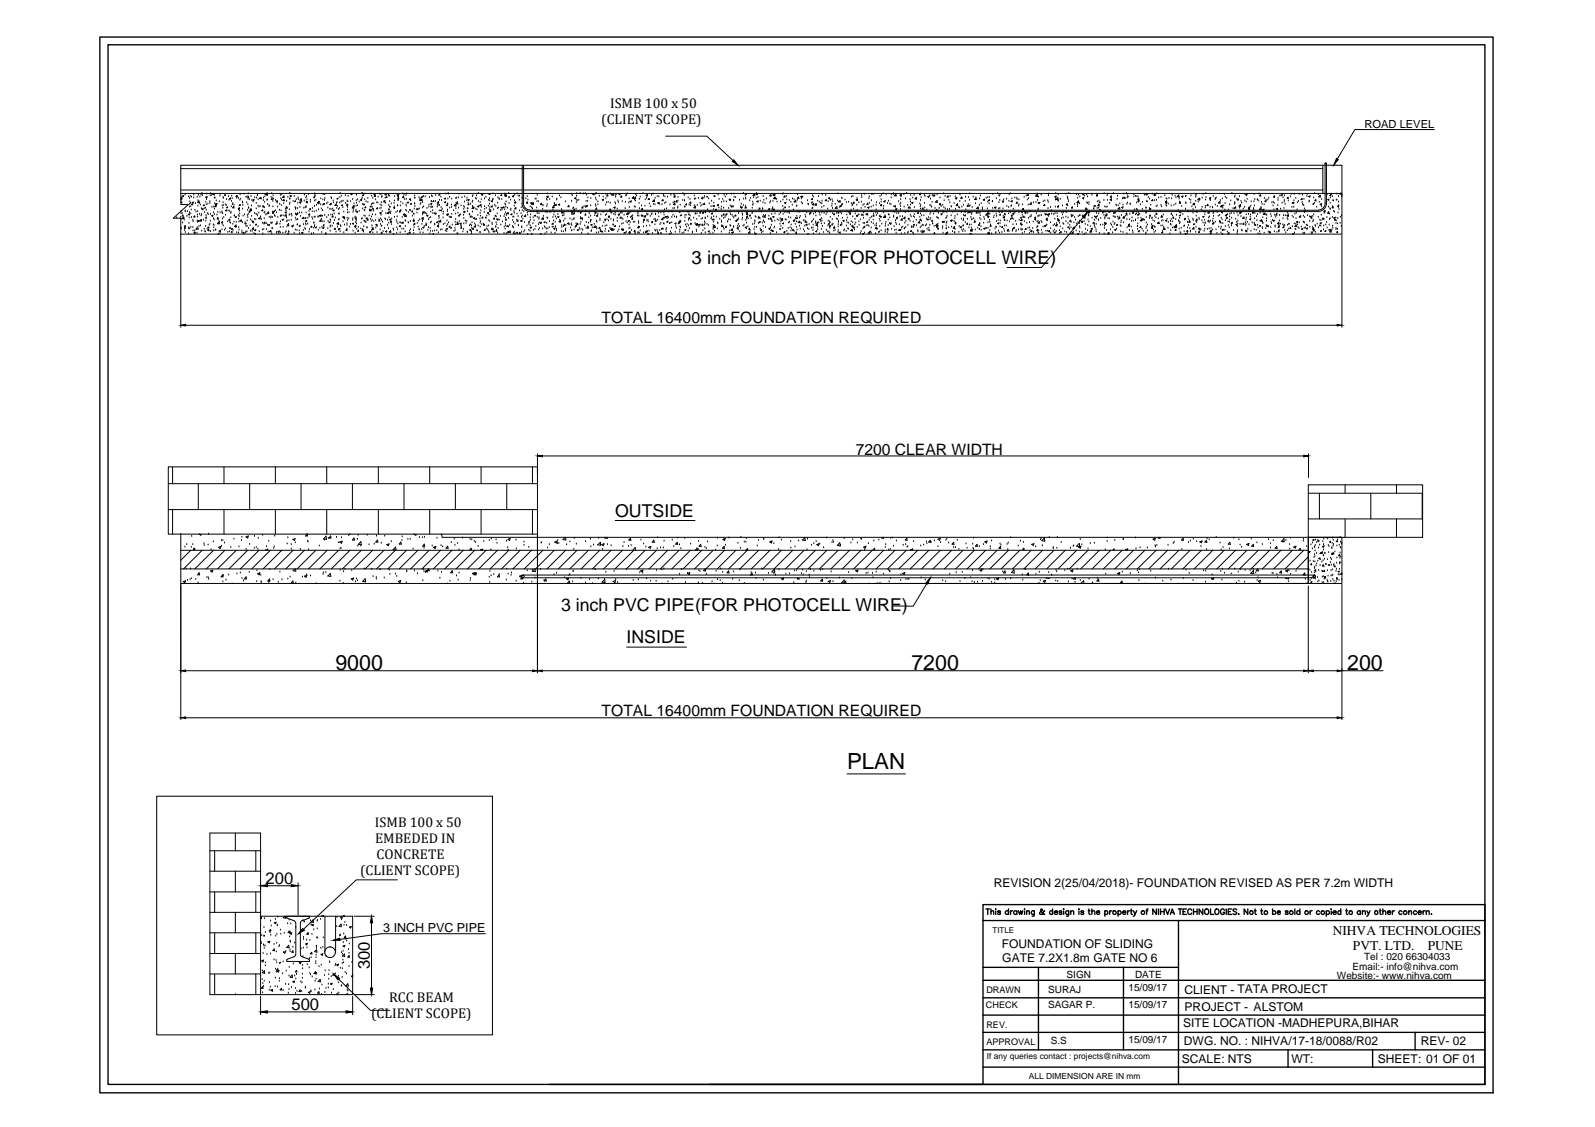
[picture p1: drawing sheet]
<svg xmlns="http://www.w3.org/2000/svg" width="297mm" height="210mm" viewBox="0 0 297 210" stroke-linecap="round" stroke-linejoin="round" font-family="sans-serif">
<defs><g id="words">
<text font-size="4.1" x="157.7" y="143.3">PLAN</text>
<g font-size="4">
<text x="62.5" y="124.7">9000</text>
<text x="169.7" y="124.7">7200</text>
<text x="250.9" y="124.7">200</text>
</g>
<text font-size="3.5" x="128.8" y="49.1">3 inch PVC PIPE(FOR PHOTOCELL WIRE)</text>
<g font-size="3.3">
<text x="114.6" y="96.2">OUTSIDE</text>
<text x="104.5" y="113.8">3 inch PVC PIPE(FOR PHOTOCELL WIRE)</text>
<text x="116.7" y="119.8">INSIDE</text>
</g>
<g font-size="3.1">
<text x="49.5" y="164.6">200</text>
<text x="68.8" y="180.6" transform="rotate(-90 68.8 180.6)">300</text>
<text x="54.3" y="188.2">500</text>
</g>
<g font-size="2.9">
<text x="112" y="60.2">TOTAL 16400mm FOUNDATION REQUIRED</text>
<text x="159.4" y="84.7">7200 CLEAR WIDTH</text>
<text x="112" y="133.3">TOTAL 16400mm FOUNDATION REQUIRED</text>
</g>
<g font-size="2.6">
<text x="112" y="23.1">(CLIENT SCOPE)</text>
<text x="113.6" y="20.1">ISMB 100 x 50</text>
<text x="69.8" y="154">ISMB 100 x 50</text>
<text x="69.9" y="157">EMBEDED IN</text>
<text x="70.1" y="160">CONCRETE</text>
<text x="67.1" y="163">(CLIENT SCOPE)</text>
<text x="69.1" y="189.7">(CLIENT SCOPE)</text>
<text x="72.5" y="186.6">RCC BEAM</text>
</g>
<g font-size="2.5">
<text x="248.2" y="174.1">NIHVA TECHNOLOGIES</text>
<text x="252" y="176.9">PVT. LTD.</text>
<text x="265.9" y="176.9">PUNE</text>
</g>
<text font-size="2.3" x="71.4" y="173.6">3 INCH PVC PIPE</text>
<g font-size="2.2">
<text x="185.1" y="165.2">REVISION 2(25/04/2018)- FOUNDATION REVISED AS PER 7.2m WIDTH</text>
<text x="186.6" y="176.5">FOUNDATION OF SLIDING</text>
<text x="186.7" y="179.2">GATE 7.2X1.8m GATE NO 6</text>
<text x="220.6" y="185">CLIENT - TATA PROJECT</text>
<text x="220.3" y="191.3">SITE LOCATION -MADHEPURA,BIHAR</text>
<text x="220.6" y="188.2">PROJECT - ALSTOM</text>
<text x="220.1" y="197.9">SCALE: NTS</text>
<text x="220.5" y="194.7">DWG. NO. : NIHVA/17-18/0088/R02</text>
<text x="240.5" y="197.9">WT:</text>
<text x="256.6" y="197.9">SHEET: 01 OF 01</text>
<text x="264.6" y="194.6">REV- 02</text>
</g>
<text font-size="2.1" x="254.1" y="23.8">ROAD LEVEL</text>
<g font-size="1.9">
<text x="254.1" y="178.8">Tel : 020 66304033</text>
<text x="195.2" y="185">SURAJ</text>
<text x="198.6" y="182.1">SIGN</text>
<text x="210.2" y="184.6">15/09/17</text>
<text x="211.4" y="182.1">DATE</text>
<text x="249" y="182.4">Website:- www.nihva.com</text>
<text x="251.9" y="180.6">Email:- info@nihva.com</text>
<text x="195.2" y="187.7">SAGAR P.</text>
<text x="210.2" y="187.8">15/09/17</text>
<text x="195.7" y="194.4">S.S</text>
<text x="210.2" y="194.3">15/09/17</text>
</g>
<g font-size="1.7">
<text x="183.7" y="184.9">DRAWN</text>
<text x="183.6" y="187.7">CHECK</text>
<text x="183.7" y="191.4">REV.</text>
<text x="183.7" y="194.6">APPROVAL</text>
</g>
<g font-size="1.6">
<text x="183.8" y="197.1">If any queries contact : projects@nihva.com</text>
<text x="191.6" y="200.9">ALL DIMENSION ARE IN mm</text>
</g>
<text font-size="1.5" x="184.8" y="173.7">TITLE</text>
</g></defs>
<!-- layer: 0 -->
<g fill="none" stroke="#000" stroke-width=".25">
<path d="M18.6 6.9h259.5v196.6h-259.5zM20.1 8.3h256.4v193.7h-256.4zM183.1 171.5v30.5M183.6 169.3h.7M184 169.3v1M184.5 169.8l.3-.2 .2 .1 .1 .6M184.5 169.3v1M185.4 169.3h.1zM185.4 169.7v.6M186.3 169.8v-.1h-.4l-.1 .1 .5 .2v.2l-.2 .1-.3-.1M187.8 169.8a.33 .33 0 0 0-.5-.1 .33 .33 0 0 0 0 .5 .33 .33 0 0 0 .5 0M187.8 169.3v1"/>
<path d="M188.2 169.6v.7M188.6 169.6l-.2 .1-.2 .2M189.4 169.8a.33 .33 0 0 0-.5-.1 .33 .33 0 0 0 0 .5 .33 .33 0 0 0 .5 0M189.4 169.6v.7M189.7 169.6l.2 .7 .2-.7 .2 .7 .2-.7M190.8 169.3h.1M190.8 169.7v.6M191.2 169.8l.1-.1h.4v.6M191.2 169.6v.7M192.6 169.6v1h-.4M192.6 169.8l-.1-.1a.34 .34 0 0 0-.4 .1 .34 .34 0 0 0 .1 .4 .34 .34 0 0 0 .4 0M194.5 169.7v-.1a.6 .6 0 0 1-.9 .6v-.3l.5-.4-.1-.2h-.1v.4l.3 .5 .2 .1 .1-.1"/>
<path d="M196 169.8a.31 .31 0 0 0-.4 0 .31 .31 0 0 0 0 .4 .31 .31 0 0 0 .4 0M196 169.3v1M196.4 169.9h.5v-.2a.34 .34 0 0 0-.5 .1 .34 .34 0 0 0 .1 .4 .34 .34 0 0 0 .4 0M197.8 169.8l-.2-.2-.3 .1v.2l.4 .1 .1 .2-.2 .1-.4-.1M198.1 169.3h.1zM198.1 169.7v.6M199 169.6v1h-.4M199 169.8l-.1-.1a.34 .34 0 0 0-.4 .1 .34 .34 0 0 0 .1 .4 .34 .34 0 0 0 .4 0M199.4 169.8l.3-.2 .2 .1 .1 .6M199.4 169.6v.7M200.9 169.3h.1zM200.9 169.7v.6"/>
<path d="M201.8 169.8v-.1h-.4l-.1 .1 .5 .2v.2l-.2 .1-.3-.1M202.7 169.6h.3M202.8 169.3v.8l.2 .2M203.3 169.8l.2-.1h.3l.1 .6M203.3 169.3v1M204.2 169.9l.6-.1a.32 .32 0 0 0-.5-.1 .32 .32 0 0 0 0 .5l.1 .1 .4-.1M205.8 169.8a.31 .31 0 0 1 .4 0 .31 .31 0 0 1 0 .4 .31 .31 0 0 1-.4 0M205.8 169.6v1M206.6 169.6v.7M207.1 169.6l-.3 .1-.2 .2M208.2 169.8l.1-.1a.34 .34 0 0 1 .4 .1 .34 .34 0 0 1 0 .4 .34 .34 0 0 1-.5 0M208.2 169.6v1"/>
<path d="M209.1 169.9l.5-.1a.31 .31 0 0 0-.3-.2 .31 .31 0 0 0-.2 .4l.2 .3 .3-.1M210 169.6v.7M210.4 169.6l-.2 .1-.2 .2M210.5 169.6h.4M210.7 169.3v.8l.2 .2M211.1 169.6l.3 .7 .3-.7M211.4 170.3l-.4 .3M213.4 169.6h.4M213.8 169.3h-.2l-.1 .2v.8M215.4 169.3v1l-.7-1v1M215.7 169.3v1M216.1 169.3v1"/>
<path d="M216.1 169.8h.7M216.8 169.3v1M217.1 169.3l.3 1 .4-1M217.9 170.3l.4-1 .4 1M218.1 170h.5M219.4 169.3h.7M219.5 171.5v30.5M219.8 169.3v1M220.3 169.8h.4M221 169.3h-.7v1h.7M221.9 169.5a.37 .37 0 0 0-.4-.2 .37 .37 0 0 0-.3 .4v.2a.37 .37 0 0 0 .3 .4 .37 .37 0 0 0 .4-.2M222.3 169.8h.6"/>
<path d="M222.3 169.3v1M222.9 169.3v1M224 169.3v1l-.7-1v1M224.6 169.3a.47 .47 0 0 1 .5 .5 .47 .47 0 0 1-.5 .5l-.3-.4zM225.4 169.3v1h.6M226.4 169.3a.47 .47 0 0 1 .6 .5 .47 .47 0 0 1-.7 .4l-.1-.5zM228 169.5a.37 .37 0 0 0-.4-.2 .37 .37 0 0 0-.3 .4v.2a.36 .36 0 0 0 .4 .4 .36 .36 0 0 0 .3-.4h-.2M228.4 169.3v1M228.7 169.8h.4M229.4 169.3h-.7v1h.7M230.3 169.5l-.2-.2h-.4v.3l.5 .3 .1 .3-.2 .1-.5-.1M230.7 170.2h.1"/>
<path d="M232.4 169.3v1l-.7-1v1M233.6 169.6h.3M233.7 169.3v.8l.3 .2M234.8 169.6h.3M234.9 169.3v.8l.3 .2M237 169.8a.33 .33 0 0 1 .5-.1 .33 .33 0 0 1 0 .5 .33 .33 0 0 1-.5 0M237 169.3v1M237.9 169.9l.5-.1a.32 .32 0 0 0-.4-.1 .32 .32 0 0 0-.1 .5l.2 .1 .3-.1M239.9 169.8l-.2-.2-.3 .1v.2l.4 .1 .1 .2-.2 .1-.3-.1M241.1 169.3v1M242.1 169.8a.33 .33 0 0 0-.5-.1 .33 .33 0 0 0 0 .5 .33 .33 0 0 0 .5 0M242.1 169.3v1"/>
<path d="M244 169.6v.7M244.4 169.6l-.3 .1-.1 .2M245.8 169.8a.33 .33 0 0 0-.5-.1 .33 .33 0 0 0 0 .5 .33 .33 0 0 0 .5 0M247 169.8a.33 .33 0 0 1 .5-.1 .33 .33 0 0 1 0 .5 .33 .33 0 0 1-.5 0M247 169.6v1M247.9 169.3h.1M247.9 169.7v.6M248.3 169.9h.5a.33 .33 0 0 0-.5-.2 .33 .33 0 0 0 .1 .6l.4-.1M249.7 169.8a.31 .31 0 0 0-.5 0 .31 .31 0 0 0 0 .4 .31 .31 0 0 0 .5 0M249.7 169.3v1M250.6 169.6h.4M250.8 169.3v.8l.2 .2"/>
<path d="M253.3 169.8v-.1a.34 .34 0 0 0-.5 .1 .34 .34 0 0 0 .1 .4 .34 .34 0 0 0 .4 0M253.3 169.6v.7M253.7 169.8l.3-.2 .2 .1 .1 .6M253.7 169.6v.7M254.6 169.6l.3 .7 .2-.7M254.9 170.3l-.4 .3M256.9 169.6h.3M257 169.3v.8l.2 .2M257.5 169.8l.2-.1h.3l.1 .6M257.5 169.3v1M258.4 169.9l.6-.1a.32 .32 0 0 0-.5-.1 .32 .32 0 0 0 0 .5l.1 .1 .4-.1M259.3 169.6v.7"/>
<path d="M259.7 169.6l-.2 .1-.2 .2M261.1 169.8l-.1-.1a.34 .34 0 0 0-.5 .1 .34 .34 0 0 0 .1 .4 .34 .34 0 0 0 .5 0M262.4 169.8l.1-.1h.3l.1 .6M262.4 169.6v.7M263.8 169.8l-.1-.1a.34 .34 0 0 0-.4 .1 .34 .34 0 0 0 0 .4 .34 .34 0 0 0 .5 0M264.1 169.9h.6a.33 .33 0 0 0-.5-.2 .33 .33 0 0 0 0 .6l.5-.1M265 169.6v.7M265.4 169.6l-.3 .1-.1 .2M265.6 169.8l.3-.2 .2 .1 .1 .6M265.6 169.6v.7M266.6 170.2h.1M276.5 171.5h-93.4v-3h93.4v33.5"/>
<path d="M183.1 192.3h93.4M183.1 189.1h93.4M183.1 185.8h93.4M183.1 182.6h93.4M183.1 180.2h36.4M183.1 195.5h93.4M183.1 198.8h93.4M193.4 180.2v15.3M209.2 180.2v15.3M239.9 195.5v3.3M255.6 195.5v3.3M263.5 192.3v3.2"/>
<path d="M102.3 202h174.2"/>
<circle cx="207.6" cy="170" r=".35"/>
<circle cx="212.8" cy="170" r=".35"/>
<circle cx="233.1" cy="170" r=".34"/>
<circle cx="235.7" cy="170" r=".35"/>
<circle cx="240.5" cy="170" r=".35"/>
<circle cx="243.3" cy="170" r=".35"/>
<circle cx="246.4" cy="170" r=".34"/>
<circle cx="251.6" cy="170" r=".34"/>
<circle cx="256.3" cy="170" r=".34"/>
<circle cx="261.7" cy="170" r=".35"/>
</g>
<g fill="none" stroke="#000" stroke-width=".19">
<path d="M33.7 36h63.6M33.7 37.1l.1-.2v.3h-.1M33.7 35.4h63.6M33.7 31.4h212.7M33.7 39.8h.1M33.7 39.4h.1M33.8 37.8h.1M33.8 36.8h.1M33.9 37.8h.1M33.9 39.8h.1M33.9 37h.1M34 36.5l.2-.1-.1 .2z"/>
<path d="M34.5 39.3h.1M34.5 36.3h.1M34.5 39.5h.1M34.9 39.4h.1M35.1 39.9l.2-.1-.1 .2zM35.1 36.7h.1M35.3 39.6h.1M35.3 38.1h.1M35.3 38.6h.1M35.3 37h.1M35.4 37.6h.1M35.4 36.6h.1"/>
<path d="M35.5 37.9h.1M35.5 39.8h.1M35.5 38.5h.1M35.6 39.1h.1M35.7 36.7h.1M35.7 38.1l.1-.2 .1 .2zM35.8 37.7l.2-.1v.2zM36.1 36.9h.1M36.1 36.3h.1M36.3 39.2h.1M36.4 37.9h.1M36.5 39.5h.1"/>
<path d="M36.7 36.7h.1M36.8 39.4h.1M36.8 37.7l.3-.3v.3zM36.8 38.4h.1M36.9 37.4h.1M36.9 36.4h.1M37.1 37.9h.1M37.1 39.9h.1M37.2 36.7h.1M37.3 38.2h.1M37.4 36.4h.1M37.5 38.9h.1"/>
<path d="M37.5 40h.1M37.6 36h.1M37.6 38.9h.2v.2zM37.7 36.4h.1M38 38.1v.2h-.1zM38 38.9h.1M38.1 39.6h.1M38.3 38.8h.1M38.3 37.7h.1M38.4 36.8h.1M38.4 36.7h.2l-.1 .2zM38.4 38.1h.1"/>
<path d="M38.4 39.2h.1M38.5 37.2h.1M38.5 36.2h.1M38.7 39.8h.1M38.7 38h.1M38.8 40h.1M39.1 37.5h.1M39.1 37.9h.1M39.1 36.4h.1M39.2 36.1h.1M39.2 39.9h.1M39.3 36.4h.1"/>
<path d="M39.5 38.6h.1M39.6 36.2l.2-.2v.2zM39.8 39.6h.1M39.8 38.6h.1M39.9 36.4h.1M39.9 38.9h.1M39.9 40h.1M40 37.9h.1M40 36.9h.1M40 38.5l.2-.2v.2zM40.1 38.2l.2-.3v.3zM40.2 38l.2-.1-.1 .2z"/>
<path d="M40.3 37.4h.1M40.4 38.1h.1M40.6 39.5h.1M40.9 37.6h.1M41 36.5h.1M41 39.6h.1M41 36.2h.1M41.3 39.5h.1M41.4 38.4h.1M41.4 39.7h.1M41.5 39.8h.1M41.5 38.8h.1"/>
<path d="M41.5 36.7h.1M41.5 37.8h.1M41.6 37h.1M41.6 38.3h.1M41.9 36.2l.1 .2h-.2zM42 38.1h.1M42 39.2l.2-.1-.1 .2zM42.1 38.3h.1M42.2 37.2h.1M42.3 38.5l.1 .2h-.2zM42.5 39.3h.1M42.6 36.6h.1"/>
<path d="M42.6 37.3h.1M42.7 37l.2-.1v.2zM42.8 39.3h.1M42.9 37h.1M43 39.8h.1M43 39.5h.1M43.1 38.5h.1M43.1 37.5h.1M43.2 36.5h.1M43.2 37h.1M43.3 38.1h.1M43.4 37.9h.1"/>
<path d="M43.5 38.4l.1 .3h-.3zM43.6 38.2h.1M44 36.6l.1-.2 .1 .2zM44.1 36.9h.1M44.2 36.7h.1M44.4 38.9l.1-.2 .1 .2zM44.4 39.1h.1M44.4 37h.1M44.5 39h.1M44.5 38.2l.3-.1-.1 .2zM44.6 39.3h.1M44.6 38.3h.1"/>
<path d="M44.6 39.8h.1M44.7 37.3h.1M44.7 36.3h.1M44.8 37.1h.1M45.1 37.6h.1M45.2 37.8h.1M45.2 38.9h.1M45.2 38.3h.1M45.3 36h.2M45.8 36.7h.1M45.9 37.8h.1M46 36.7h.1"/>
<path d="M46.1 39.2h.1M46.2 38.1h.1M46.2 37.1h.1M46.2 36.7h.1M46.2 36.1h.1M46.2 39.9h.1M46.3 38.7h.1M46.3 36.6v.2h-.1zM46.3 38.8h.1M46.4 39.5l.2-.1-.1 .1zM46.5 37.2h.1M46.5 39.2l.3-.3v.3z"/>
<path d="M46.7 38.9l.1 .2h-.2zM46.8 36.6h.1M46.8 38.4h.1M46.9 37.3h.1M47.1 37.3l.2-.1v.1zM47.1 37.6h.1M47.4 39.8h.1M47.4 36.8h.1M47.7 39.9h.1M47.7 37.9h.1M47.7 38.9h.1M47.8 36.9h.1"/>
<path d="M47.9 40h.1M47.9 36.4h.1M48.1 37.2h.1M48.1 38.4h.1M48.2 39.7h.1M48.2 38.6h.1M48.3 37l.2-.2v.2zM48.4 38.4h.1M48.7 37h.1M48.7 39.2l.2-.1 .1 .2zM48.9 38.5l.2-.1-.1 .2zM49 38.4h.1"/>
<path d="M49 37.3h.1M49.1 36.9h.1M49.2 39.7h.1M49.2 38.7h.1M49.3 37.7h.1M49.3 36.7h.1M49.3 39.5h.1M49.6 36l-.2 .2 .3 .1-.1-.3M49.6 36.3l.2-.1v.2zM49.7 37.3h.1M49.7 36.1h.1M49.7 39.9h.1"/>
<path d="M49.8 37.3h.1M49.8 36.2h.1M49.8 38.1h.1M50 39.5l.1 .3-.3-.1zM50.1 38.5h.1M50.1 38.3h.1M50.5 36.7h.1M50.6 36.1h.1M50.6 37l.1 .2h-.2zM50.7 37h.1M50.7 39.7l.2-.1v.2zM50.8 39.5h.1"/>
<path d="M50.8 37.5h.1M50.8 38.5h.1M50.9 36.5h.1M50.9 37.1h.1M51.1 39.3v.2h-.2zM51.3 39.2h.1M51.3 37.3h.1M51.4 37.5l.3-.1-.1 .2zM51.5 39.6h.1M51.6 37.8h.1M51.7 38.6h.1M52 39.2h.1"/>
<path d="M52.1 38.1h.1M52.2 36.4h.1M52.3 37h.1M52.3 39.3h.1M52.4 38.3h.1M52.4 37.3h.1M52.5 36.2h.1M52.7 37.3l.1-.1 .1 .2zM52.8 36.8h.1M52.8 37.9h.1M52.9 36.5v.3l-.3-.1zM52.9 37.4h.1"/>
<path d="M53.1 39.6l.2-.1v.2zM53.2 39h.1M53.3 39.3h.1M53.3 38.7l.2-.1-.1 .2zM53.3 38.6h.1M53.4 37.5h.1M53.6 36.7h.1M53.9 39.1h.1M53.9 38.1h.1M53.9 37.1h.1M54 36h.1M54 37h.1"/>
<path d="M54 37.8h.1M54 36.1h.1M54 40h.1M54 36.5l.2-.1v.2zM54.3 39.9h.1M54.6 37.5h.1M54.8 36.6h.1M55 38.7h.1M55 37.4v.1h-.1zM55 39.8h.1M55 39h.1M55.1 38.7h.1"/>
<path d="M55.1 39.9l.2-.1-.1 .2zM55.2 37.2h.1M55.4 39.9h.1M55.4 38.9h.1M55.4 39.7l.1 .1h-.2zM55.5 37.8h.1M55.5 36.9h.1M55.6 37.2h.1M55.8 39.7h.1M55.8 37.7l.2-.1v.2zM55.9 38.7h.1M55.9 37.5h.1"/>
<path d="M56.1 37v.3h-.2zM56.2 39.7h.1M56.2 37.5h.1M56.6 38.8h.1M56.7 37.4h.1M56.7 36.3h.1M56.8 38.7h.1M57 36.9h.1M57 38.7h.1M57 39.7h.1M57 38.5h.1M57 37.6h.1"/>
<path d="M57 37.7l.2-.2v.3zM57.1 36.6h.1M57.2 37.2h.1M57.5 36.2h.1M57.5 39.4h.1M57.6 38.9h.2v.1zM57.8 37.3h.1M57.8 37.6h.1M58.1 39.4h.1M58.2 38.8h.1M58.4 36.7h.2l-.1 .1zM58.5 39.5h.1"/>
<path d="M58.6 38.4h.1M58.6 37.4h.1M58.6 36.1h.1M58.6 36.4h.1M58.7 36.6h.1M58.8 37.3h.1M58.9 39.3h.1M58.9 38.2h.1M59.3 39.1h.1M59.4 37.8v.1h-.2zM59.4 37.8v-.3l-.3 .3h.3M59.5 37.7h.1"/>
<path d="M59.7 38.1h.1M59.7 37h.1M59.8 38.9h.1M60 39.2h.1M60.1 39.2h.1M60.1 37.2h.1M60.1 38.2h.1M60.2 36.2h.1M60.2 38l.2-.1-.1 .2zM60.3 38.1h.1M60.4 37.3h.1M60.5 36.3h.1"/>
<path d="M60.5 37h.1M60.8 38h.1M61.1 37.8h.1M61.1 38.7h.1M61.4 38.1l.2-.2v.2zM61.4 39h.1M61.7 39h.1M61.7 36.8h.1M61.7 38h.1M61.7 37h.1M61.9 38.9h.1M62 39.2l.2-.1v.2z"/>
<path d="M62 37.4h.1M62.1 37.8h.1M62.2 39.8h.1M62.4 38.2l.2-.2v.3zM62.7 37.8h.1M62.7 38.8h.1M62.8 37.7h.1M62.8 37l.2-.1-.1 .2zM62.8 38.4h.1M63 39h.1M63.1 39.9h.1M63.2 39.8h.1"/>
<path d="M63.2 38.8h.1M63.3 37.8h.1M63.3 36.8h.1M63.3 36h.1M63.5 37.6h.1M63.6 36.5h.1M63.7 37.5h.1M63.7 38.1l.1 .2h-.2zM63.9 38.7h.1M63.9 37.5h.1M64 39.5h.1M64.3 36.4h.1"/>
<path d="M64.3 37.9h.1M64.6 38.2l.2-.1-.1 .2zM64.6 38.1h.1M64.7 37.5h.1M64.7 39.6h.1M64.7 39.1h.1M64.7 38.6h.1M64.8 37.6h.1M64.8 36.6h.1M65 39.6h.1M65.3 37.5h.1M65.3 36.2l.2-.2v.2z"/>
<path d="M65.3 36h.2M65.5 36.3h.1M65.6 38.7l.2-.2 .1 .3zM65.7 37.2h.1M65.8 39.5h.1M65.8 38.5l.1-.2 .1 .2zM65.8 38.4h.1M65.8 39.2h.1M65.9 38h.1M66.3 39.4h.1M66.3 38.4h.1M66.3 39.2h.1"/>
<path d="M66.4 37.4h.1M66.4 36.4h.1M66.4 37.8h.1M66.4 39.5l.2-.1-.1 .1zM66.6 38.3h.1M66.6 37.2h.1M66.9 39.4h.1M66.9 37.6h.1M67.1 37.3l.2-.1v.1zM67.4 37.1h.1M67.4 36h.1M67.5 36.9h.1"/>
<path d="M67.5 36.1h.1M67.5 38.1h.1M67.5 38.9h.1M67.7 36.2v.2h-.2zM67.7 38.2h.1M67.8 39.2h.1M67.9 38.2h.1M67.9 37.2h.1M67.9 39.2h.1M68 36.2h.1M68.1 38.5v.2h-.1zM68.2 37.5h.1"/>
<path d="M68.5 37h.1M68.5 37.7h.1M68.8 39.1h.1M68.9 38.4h.2v.2zM69.1 36.2h.1M69.1 39v.3l-.3-.1zM69.2 38.1h.1M69.2 36.6h.1M69.3 38.6h.1M69.4 38h.1M69.4 39h.1M69.4 37h.1"/>
<path d="M69.5 39.3h.1M69.6 39h.1M69.6 37.9h.1M69.7 36.2h.2l-.1 .2zM69.7 36.6l.2-.2v.2zM69.9 37.2h.1M70.2 37.8h.1M70.3 38.9h-.2l.2-.2v.2M70.4 37.8h.1M70.4 36.7h.1M70.8 38.9h.1M70.8 36.2h.1"/>
<path d="M70.8 39.7l.2-.1-.1 .2zM70.8 38.2h.1M70.9 39.8h.1M71 38.8h.1M71 36.3h.1M71 37.8h.1M71 36.7h.1M71.1 38.3h.1M71.2 36.6h.1M71.2 39.4h.1M71.5 37.5l.2-.1-.1 .2zM71.5 37.7h.1"/>
<path d="M71.7 36.3l.2-.3v.3zM71.7 36.9h.1M71.8 37.8h.1M71.9 39.8h.1M72 36.6l.1 .2h-.2zM72.3 36.5h.1M72.3 39.5l.1 .3h-.3zM72.4 36.3h.1M72.4 38.2h.1M72.4 38.9l.1 .2h-.2zM72.5 39.6h.1M72.5 38.6h.1"/>
<path d="M72.6 36.5h.1M72.6 37.5h.1M72.6 39.7h.1M72.7 38.6h.1M72.7 39.8h.1M72.8 39.5h.1M72.9 38h.1M73.3 38.7l.2-.1v.2zM73.4 37.9h.1M73.4 38.5h.1M73.5 37.4h.1M73.5 36.6h.1"/>
<path d="M73.8 39.6h.1M74 36.4h.1M74 39.4h.1M74 36.5l.2-.1v.2zM74.1 38.4h.1M74.1 38.3h.1M74.1 37.3h.1M74.1 36.3h.1M74.2 37.3h.1M74.2 37h-.1l.1-.2 .1 .2M74.3 36.2h.1M74.4 39.5h.1"/>
<path d="M74.5 39.2l.1-.1v.2zM74.5 39.5h.1M74.6 38.4h.1M74.6 37.7h.1M75 36.1h.1M75 38h.1M75.1 39.9l.2-.1-.1 .2zM75.2 36.5v.3h-.3zM75.2 36.3h.1M75.4 37.2h.1M75.6 39.2h.1M75.6 38.1h.1"/>
<path d="M75.6 36.4h.1M75.7 37.1h.1M75.7 39.3h.1M75.7 38.4h.1M75.7 36.1h.1M75.8 37.7l.2-.1v.2zM76 39.6h.1M76.3 39.2h.1M76.4 37v.2h-.1zM76.4 39.2h.1M76.4 37.4h.1M76.5 38.1h.1"/>
<path d="M76.6 38.1h.1M76.8 39.3v.2h-.1zM77 39.9h.1M77.1 39.9h.1M77.1 38.9h.1M77.2 37.9h.1M77.2 36.9h.1M77.2 38h.1M77.2 36.5h.1M77.3 36.9h.1M77.3 38.4h.1M77.6 39.1h.1"/>
<path d="M77.7 39.7h.1M77.7 38.9h.2l-.1 .1zM78 36.8h.1M78.1 38.9h.1M78.2 37.3l.2-.3 .1 .3zM78.2 37.1h.1M78.2 38.1h.1M78.4 37.8h.1M78.4 36.7h.2l-.1 .1zM78.6 37.4l-.2-.1 .2-.1v.2M78.7 38.7h.1M78.7 39.8h.1"/>
<path d="M78.7 37.7h.1M78.8 36.7h.1M78.8 39.5h.1M78.8 36.6h.1M78.8 39.6l.2-.1v.2zM78.9 38.5h.1M79.2 36.7h.1M79.3 39.7h.1M79.5 39.9h.1M79.5 38.8h.1M79.9 38.6h.1M79.9 38.2h.1"/>
<path d="M80 36.8h.1M80.2 38l.2-.1v.2zM80.2 39.5h.1M80.3 38.5h.1M80.3 38.7h.1M80.3 37.5h.1M80.3 37.6h.1M80.4 36.5h.1M80.5 36.6h.1M80.5 38.6h.1M80.6 39.2h.1M80.6 39.8h.1"/>
<path d="M80.7 37.4l.1 .1h-.2zM80.9 39.8h.1M81.1 37.5h.1M81.1 36.4h.1M81.2 39.7v.1h-.2zM81.4 38.6h.1M81.4 37.8l.3-.3v.3zM81.5 38.2h.1M81.6 38.3h.1M81.7 36.4h.1M81.8 39.3h.1M81.8 37.3h.1"/>
<path d="M81.8 38.3h.1M81.9 36.3h.1M82 39.2l.2-.1v.2zM82.1 36.7h.1M82.1 38.7h.1M82.2 37.3h.1M82.4 38.9h.1M82.5 39.9h.1M82.6 39.5h.1M82.8 37.7l.1-.2v.3zM82.8 37l.2-.1-.1 .2zM83 36.2h.1"/>
<path d="M83.1 38.3h.1M83.3 39.1h.1M83.3 38.3h.1M83.3 39.4h.1M83.4 38.1h.1M83.4 38h.1M83.4 37.1h.1M83.5 36.1h.1M83.5 36.2h.1M83.7 36.7h.1M83.7 38.7h.1M84.1 38.2h.1"/>
<path d="M84.1 38.7h.1M84.1 37.1h.1M84.1 39.9h.1M84.5 39.2h.1M84.6 38.2l.2-.1-.1 .2zM84.8 38.4h.1M84.9 39.9h.1M84.9 38.9h.1M84.9 37h.1M84.9 38.1v.3l-.2-.1zM84.9 37.9h.1M85 36.9h.1"/>
<path d="M85.1 37.8v.1h-.1zM85.1 37.7h.1M85.3 38.1h.1M85.3 39.7h.1M85.4 36.8h.1M85.4 36h.1M85.4 38.8h.1M85.9 38.4h.1M86 36.8h.1M86.4 39h.1M86.4 38.4h.1M86.4 39.7h.1"/>
<path d="M86.5 38.7h.1M86.5 37.6h.1M86.5 36.7h.1M86.6 39.3l-.1 .2-.1-.1h.2M86.9 37.4h.1M87 36.9h.1M87 38.9h.1M87.1 39.4h.1M87.1 38.9h.1M87.1 37.2l.2-.1v.2zM87.2 37.8h.1M87.3 37.9v.2h-.2z"/>
<path d="M87.5 39.9h.1M87.6 38.1h.1M87.9 38.8l.3-.2v.3zM87.9 37.7h.1M88 38.5h.1M88 39.5h.1M88 36.6h.1M88 37.5h.1M88.1 36.4h.1M88.3 38.7h.1M88.6 37h.1M88.6 38.9h.1"/>
<path d="M88.7 37.1h.1M88.7 36.5h.1M88.8 39.1h.1M89 38.4h.2l-.1 .2zM89.1 36h.1M89.1 37.5h.1M89.4 39.7h.1M89.4 37.7h.1M89.5 38.1v.2h-.2zM89.5 39.2h.1M89.6 38.2h.1M89.6 36.2h.1"/>
<path d="M89.6 37.2h.1M89.6 38.6h.1M89.7 36.2h.2l-.1 .2zM89.9 36.4h.1M90.2 39.6h.1M90.2 38.5h.1M90.2 37h.1M90.3 39h.1M90.5 36.7h.1M90.6 38.8h.1M90.8 39.7l.2-.1-.1 .2zM90.9 38.4h.1"/>
<path d="M91 37.3h.1M91.1 39h.1M91.2 37h.1M91.2 38h.1M91.2 37.4h.1M91.2 38.7h.1M91.2 36v.2h-.1zM91.3 39.5h.1M91.4 39.3v-.2l-.2 .2 .2 .1M91.5 37.5l.2-.1v.2zM91.7 38.3v.2h-.2zM91.8 37.2h.1"/>
<path d="M91.8 36.1h.1M91.8 37.1h.1M91.9 39.1h.1M92.1 38.2h.1M92.3 36.4h.1M92.3 38.5h.1M92.6 39.8h.1M92.6 38.9h.1M92.7 37.8h.1M92.7 36.8h.1M92.9 38.7h.1M92.9 37h.1"/>
<path d="M93 37.1h.1M93.2 39.2h.1M93.3 38.7l.2-.1v.2zM93.4 36.2v.2h-.1zM93.4 37.2h.1M93.5 39.1h.1M93.8 38.5l.1 .2h-.2zM94 39.1h.1M94 36.2h.1M94 38h.1M94 36.5l.2-.1v.2zM94.1 38.2h.1"/>
<path d="M94.2 39.6h.1M94.2 38.6h.1M94.2 36.1v.3h-.2zM94.2 37.6h.1M94.3 36.6h.1M94.4 39.8l.2-.2 .1 .2zM94.5 38.8h.1M94.7 36h.1M94.8 36.8h.1M94.8 37.9h.1M95.1 37.3h.1M95.1 38.9h.1"/>
<path d="M95.1 39.2h.1M95.1 39.9l.2-.1v.2zM95.6 36.7h.1M95.6 36.4v.2h-.2zM95.7 39.4h.1M95.8 38.4h.1M95.8 39.7h.1M95.8 37.4h.1M95.9 36.4h.1M95.9 37.7l.2-.1-.1 .2zM95.9 37.9h.1M95.9 37.7h.1"/>
<path d="M96 38.7v.2h-.1zM96.1 38.9h.1M96.3 39.9h.1M96.3 36.1h.1M96.5 36.5h.1M96.7 37.3h.1M96.7 36.5h.1M96.7 39.3h.1M97 39.8h.1M97.1 38.7h.1M97.2 37.9a1.5 1.5 0 0 0 1.5 1.5M97.3 39.2h.1"/>
<path d="M97.3 36.8v.1M97.3 30.8v7.1M97.5 37.9a1.25 1.25 0 0 0 1.2 1.2M97.5 36h152.4M97.5 35.4h148.9M97.5 30.8v7.1M97.6 39.4h.1M97.9 37h.1M98.1 37.8l.1-.2 .1 .2zM98.1 37.8h.1M98.2 39.6h.1M98.2 36.6h.1"/>
<path d="M98.2 37.9h.1M98.3 37.3h.1M98.7 38.5h.1M98.7 39.4h146.8M98.7 39.2h146.8M98.8 37.8l.3-.1-.1 .2zM99 38.7h.1M99 38.1l.3-.3 .1 .3zM99.2 38.9h.1M99.7 37.1h.1M99.8 37.1h.1M100 38.7h.1"/>
<path d="M100 39.4h.1M100 37.5h.1M100 39.8h.1M100 36.4h.1M100.3 37.5h.1M100.4 39.8h.1M100.8 37.8l.1 .3h-.3zM101 38.2h.1M101.1 39h.1M101.1 38.3h.1M101.6 39.5h.1M101.8 37.2h.1"/>
<path d="M101.8 39.5h.1M101.8 38.5h.1M101.8 36.7l.3-.2-.1 .3zM101.9 37.3h.1M101.9 39.6h.1M101.9 36.1h.1M101.9 38.1h.1M102 36.8h.1M102.4 37.2h.1M102.5 39.4l-.1 .1M102.6 39.4v.1M102.8 36.7h.1"/>
<path d="M103 39.1h.1M103.1 38.4l.1 .3h-.3zM103.2 39.5h.1M103.2 38h.1M103.3 37.9h.1M103.4 38.1v.2h-.2zM103.6 38.3h.1M103.7 37.1h.1M103.7 37.3h.1M103.9 40h.1M104 38.1l.2-.1v.2zM104.2 36.5h.1"/>
<path d="M104.5 36.8h.1M104.6 39h.1M104.7 39.5v.2h-.1zM104.9 39.6h.1M105 39.8h.1M105.3 37.6h.1M105.9 38.3l.1 .2h-.2zM106.4 39.4l.2 .1v-.1M106.4 37.5h.1M106.5 39.7h.1M106.5 36.2h.1M106.5 40h.1"/>
<path d="M106.5 39.9h.1M106.6 36.4h.1M106.7 38.9h.1M106.8 39.2l.2-.3v.3M106.8 38.7h.1M106.9 39.7v.1h-.2zM106.9 39.6h.1M107 36.9l.2-.1v.2zM107.3 38.9h.1M107.3 37.7h.1M107.4 36.5h.1M107.4 36.1h.1"/>
<path d="M107.4 37.3h.1M107.5 37.4h.1M107.7 39.5h.1M107.8 37.3h.1M108 36h.1M108.1 39.8h.1M108.3 39.6h.1M108.5 38.5l.1 .2h-.3zM108.6 36.1h.1M108.8 38.5h.1M109 36.1h.1M109.1 39.4h.1"/>
<path d="M109.1 39.8v.2h-.2zM109.1 38.7h.1M109.1 38.4h.1M109.1 37.5h.1M109.1 38.4l.3-.1-.1 .2zM109.2 36.3h.1M109.4 37.5h.1M109.5 36.9h.1M109.7 39.5h.1M109.7 39.8h.1M110 38.3h.1M110 37h.1"/>
<path d="M110.6 36v.3l-.2-.1zM110.7 39.5h.1M110.8 39.7l.2-.1-.1 .2zM110.9 36.2h.1M110.9 38.1h.1M110.9 36.9h.1M111 38.4h.1M111 37.3h.1M111.1 36h.1M111.1 38.7v.2h-.2zM111.4 39.9h.1M111.4 38.1h.1"/>
<path d="M111.4 37.6h.1M111.6 36.5h.1M112.2 37.2l.2-.1-.1 .2zM112.3 39.5h.1M112.3 36.7h.1M112.8 38.2h.1M112.8 37h.1M112.8 36.2h.1M113 40h.1M113 37.8h.1M113.2 36.3v.2h-.2zM113.3 37.7h.1"/>
<path d="M113.5 39.2l.2-.3v.3M113.6 39.1h.1M113.6 37.8h.1M113.7 36.2h.1M113.7 39.4h.1M113.8 39.8h.1M113.9 36.3l.3-.3v.4zM113.9 39.6h.1M114.3 39.9h.1M114.3 38.7l.3-.1-.1 .2zM114.5 37.7h.1M114.6 39.7h.1"/>
<path d="M114.6 36.4h.1M114.6 38h.1M114.7 36.7h.1M114.7 36.3h.1M114.9 38.9h.1M115.1 37.4h.1M115.2 37.7h.1M115.2 39.9l.2-.1-.1 .2zM115.3 36l-.1 .1 .1 .1 .1-.2M115.5 36.3h.1M115.6 39.7h.1M115.8 39.5h.1"/>
<path d="M115.8 36.5v.2h-.2zM115.8 39.7h.1M115.9 37.5h.1M116.4 38.9h.1M116.5 37.7h.1M116.5 36.5h.1M116.6 36.4h.1M116.7 39.9l.2-.3v.3zM116.8 36.1h.1M117 39.9h.1M117.1 37.8h.1M117.2 37h.1"/>
<path d="M117.2 39.8h.1M117.2 38.7h.1M117.3 37.5l.3-.1-.1 .2zM117.4 39.5h.1M118 36.6v.4l-.3-.1zM118.1 38.5h.1M118.2 37.3h.1M118.3 38.6h.1M118.3 37.4h.1M118.3 36.7l.1 .3-.2-.1zM118.4 36.2h.1M118.5 36.5h.1"/>
<path d="M118.8 39.8h.1M118.8 39.6h.1M119 37.9h.1M119.1 37.1h.1M119.1 38.9h.1M119.2 36.7h.1M119.4 38.9h.3l-.1 .2zM119.5 38.4h.1M119.7 36.1h.1M120.1 38.4h.1M120.2 37.2h.1M120.3 36.4l.3-.2-.1 .3z"/>
<path d="M120.4 37h.1M120.5 39.9h.1M120.5 36.6h.1M120.7 40h.1M120.7 37.1l.2-.1v.2zM120.9 38h.1M121.2 38.5h.1M121.3 40h.1M121.3 36.4h.1M121.4 39.8h.1M121.6 37.5l.2-.3 .1 .3zM121.6 36.2h.1"/>
<path d="M121.7 38.1h.1M122 38.1h.1M122 36.9h.1M122.1 39.9h.1M122.1 40h.1M122.4 36.6h.1M122.5 37.8l.2-.1v.2zM122.6 39.7h.1M122.6 37.9h.1M122.7 36.7h.1M122.9 38.1h.1M123.1 39.7h.1"/>
<path d="M123.3 38.1h.1M123.5 37.2v.2h-.2zM123.5 36.2h.1M123.6 36.5h.1M123.6 39.6h.1M123.8 39.1h.1M123.8 37.9h.1M123.8 36.7h.1M124 25.4h7.6l4.9 4.5M124 37.8h.1M124.1 38.9h.1M124.3 36.7h.1"/>
<path d="M124.5 39.5h.1M124.8 38.1h.1M124.9 36.4h.1M125.2 39.5h.1M125.3 38.9h.1M125.4 37.8h.1M125.4 38.1h.3v-.3l-.3 .3M125.5 36.3h.1M125.5 36.7l.2-.2v.2zM125.6 38.8h.1M125.6 37.6h.1M125.7 36.4h.1"/>
<path d="M126 37.4l.1 .2h-.2zM126.2 38.8h.1M126.3 37.5h.1M126.3 36.8h.1M126.3 38.6h.1M126.4 39.4l.2 .1v-.1M126.7 38.2h.1M127.1 37.3h.1M127.2 36.1h.1M127.4 36.4h.1M127.4 38.6h.1M127.5 37.4h.1"/>
<path d="M127.5 36.2h.1M127.6 38.6h.1M127.6 38.1l.3-.1-.1 .2zM128.2 36.9h.1M128.2 39.4l-.1 .1M128.3 39.4v.1M128.3 38.2h.1M128.5 37.8l.1-.2 .1 .2zM128.5 37.2h.1M128.6 38.3h.1M129.2 38.7l.3-.3v.3zM129.3 38.3h.1"/>
<path d="M129.3 36.5h.1M129.3 37.1h.1M129.5 39.9h.1M129.6 39.8h.1M129.6 37h.1M129.8 39.8h.1M129.9 38.3h.1M130.1 37h.1M130.4 37.8h.1M130.4 39.5l.1 .2h-.2zM130.5 38.4h.1M130.7 36.9l.2-.1-.1 .2z"/>
<path d="M130.7 38.2h.1M130.8 36.9h.1M130.8 39.7l.2-.1v.2l-.2-.1M131.1 38.1h.1M131.1 36.9h.1M131.2 36.6h.1M131.2 37.8v.3h-.2zM131.3 39.5h.1M131.4 39.6h.1M131.7 36.7h.1M131.8 39.1h.1M132 37h.1"/>
<path d="M132.1 38h.1M132.1 39.5h.1M132.4 38.5h.1M132.5 37.5h.1M132.6 39.7l.1 .1h-.2zM132.8 38.4l.2-.1v.2zM132.9 39h.1M132.9 37.8h.1M133 36.6h.1M133.2 36.7h.1M133.2 39.2l.1-.2v.2M133.4 39.1h.1"/>
<path d="M133.7 36.3h.1M133.7 38.1l.1 .2h-.2zM133.9 38.7h.1M133.9 37.1h.1M134.3 39h.1M134.3 38.6h.1M134.4 37.7h.1M134.6 37.1h.1M134.8 38.8h.1M134.8 37.5h.1M134.8 39.8v.2h-.1zM134.8 36.4h.1"/>
<path d="M135.1 36.7h.1M135.2 39.9l.2-.1-.1 .2zM135.3 37.6h.1M135.3 36.3h.1M135.7 38.8h.1M135.7 39.4h.3M135.8 37.2h.1M135.8 37.2l.3-.1-.1 .2zM136 38.4h.1M136 40h.1M136.2 38.5l.1-.2 .1 .2zM136.2 36.2h.1"/>
<path d="M136.2 38.6h.1M136.6 38.5h.1M136.6 37.3h.1M136.6 37.4h.1M136.7 36.2h.1M136.7 36.7h.1M137 36.8h.1M137.6 39.8h.1M137.7 37.3h.1M137.9 38.5h.1M137.9 38.7l.3-.1-.1 .2zM138.1 38h.1"/>
<path d="M138.2 38.7h.1M138.2 39.8h.1M138.4 36h.1M138.4 38.3h.1M138.5 37.1h.1M138.8 36.4h.1M138.8 38.4h.1M138.9 37.1h.1M138.9 36.9h.1M138.9 38.5l.1 .2h-.3zM138.9 36l-.1 .1 .2 .1v-.2M139 39.7h.1"/>
<path d="M139.1 39.6h.1M139.2 39.7v.3l-.2-.1zM139.6 37.4h.1M139.8 37h.1M140.1 39.8h.1M140.1 38.8h.1M140.1 39.6h.1M140.2 38.2h.1M140.2 37.6h.1M140.2 36.4l.3-.3 .1 .3zM140.3 38h.1M140.3 36.8h.1"/>
<path d="M140.8 37h.1M140.9 36h.1M140.9 37.5l.3-.1v.2zM141 36v.3l-.2-.1zM141.2 36.8h.1M141.5 38.7v.2h-.2zM141.6 37.5h.1M141.8 39.5h.1M142 38.9h.1M142 39h.1M142.1 37.8h.1M142.1 36.6h.1"/>
<path d="M142.3 37.3h.1M142.5 37.9h.1M142.7 37h.1M143.1 38.9h.3l-.1 .2zM143.4 37.8h.1M143.4 36.5h.1M143.5 37.5h.1M143.6 36.3v.2h-.2zM143.7 39.9h.1M143.8 39h.1M143.9 38.7h.1M143.9 38.9h.1"/>
<path d="M143.9 39.2l.2-.2v.2M143.9 37.5h.1M144 36.3h.1M144 36.4l.2-.2v.2zM144.2 39.1h.1M144.3 39.8h.1M144.3 36.4h.1M144.3 36.7l.1 .3h-.3zM144.4 37h.1M144.6 37.1h.1M144.7 37.6h.1M145.3 39.7h.1"/>
<path d="M145.4 37.6h.1M145.7 36.2h.1M145.8 38.4h.1M145.8 37.3h.1M145.9 39.9h.1M145.9 36.1h.1M145.9 39h.1M146.1 38.7h.1M146.1 39.5h.1M146.1 37.8l.3-.1-.1 .2zM146.1 36.5l.1 .2h-.2zM146.3 38.7h.1"/>
<path d="M146.4 36.6h.1M146.4 39.4h.3M146.5 37.2h.1M146.9 39.5h.1M147 38.6h.1M147 39.8h.1M147 39.5h.1M147 37.3h.1M147.3 37.7h.1M147.5 38.2h.1M147.6 37h.1M147.8 39.1h.1"/>
<path d="M147.9 37.2h.1M147.9 37.6l.3-.3v.3zM148.3 38.4h.1M148.4 38.4h.1M148.5 37.3h.1M148.5 36.2h.1M148.5 36.9l.2-.2 .1 .3zM148.6 39.5h.1M148.9 39.5h.1M149.1 36.6l.3-.1-.1 .2zM149.2 37h.1M149.2 37.8h.1"/>
<path d="M149.5 38h.1M149.5 36.7h.1M149.7 39.4h.1M150.2 39.6h.1M150.4 37.4h.1M150.5 38h.1M150.6 38.1h.1M150.8 39.7l.2-.1v.2zM151.1 37.8h.1M151.2 38.9h.1M151.3 37.7h.1M151.3 37v.2h-.2z"/>
<path d="M151.3 38.1l.2-.1-.1 .2zM151.3 36.5h.1M151.4 38.8h.1M151.5 38h.1M151.5 39.9h.1M151.5 36.7h.1M151.9 39.6h.1M152 37.9v.3h-.3zM152.3 37.5h.1M152.4 36.6h.1M152.6 39.7h.1M152.6 37.6h.1"/>
<path d="M152.8 37.8h.1M153 39.7h.1M153 38.7h.1M153 37.9h.1M153.1 37.5h.1M153.1 36.3h.1M153.4 38.4h.1M153.5 39.7h.1M153.8 36.4h.1M153.9 40h.1M153.9 37.2v.2h-.2zM153.9 39.4v.1"/>
<path d="M154 39.4l.1 .1h-.2M154.1 38.9h.1M154.2 37.5h.1M154.3 36.9l.2-.1v.2zM154.6 39.5h.1M154.7 37.3h.1M154.9 38.4h.1M155 37.2h.1M155 38h.1M155 38.8h.1M155.1 39.8h.1M155.1 37.5h.1"/>
<path d="M155.2 39.9l.2-.1-.1 .2zM155.5 38.1h.1M155.5 38.8l.3-.3 .1 .3zM155.8 39.7h.1M156 37.4h.1M156.1 36.1h.1M156.1 37.6h.1M156.2 39.5v.2h-.1zM156.4 38.7h.1M156.4 37.4l.1 .2h-.2zM156.4 38.4l.3-.1-.1 .2zM156.6 39.6h.1"/>
<path d="M156.7 39.8h.1M156.7 38.1h.1M156.8 37h.1M156.8 36.9h.1M156.9 38.1h.1M157.4 37.3h.1M157.6 37.7h.1M157.7 39.5h.1M158 37.7h.1M158.1 39.4l-.1 .1h.3v-.1M158.3 39.9h.1M158.4 39.9l-.2-.1 .2-.1v.2"/>
<path d="M158.5 39.1h.1M158.6 37.9h.1M158.6 36.7h.1M158.7 38.4h.1M158.8 38.2h.1M158.8 36.6h.1M159 38.9h.1M159 37.6l.1 .2h-.3zM159.3 39.8h.1M159.4 37.2l.3-.1-.1 .2zM159.6 38.2h.1M159.6 37h.1"/>
<path d="M159.6 39.2h.1M159.7 37.3h.1M159.9 37.8h.1M160.4 38.8h.1M160.4 37.6h.1M160.5 36.4h.1M160.5 36.8h.1M160.5 39.9l.1 .1h-.2zM160.7 38.3h.1M160.8 39.6h.1M160.9 38.1h.1M161 36.2h.1"/>
<path d="M161.1 38.6h.1M161.3 40l.2-.2 .1 .2zM161.6 37.8v.3h-.2zM161.6 38.7l.3-.1-.1 .2zM161.8 37h.1M161.9 36.7h.1M161.9 37.8h.1M162.2 38.6h.1M162.3 37.4h.1M162.3 36.2h.1M162.4 39.4h.1M162.5 36l-.1 .1 .3 .1v-.2"/>
<path d="M162.6 38.4h.1M162.7 39.9h.1M163.1 39.7h.1M163.2 39.1h.1M163.2 38.2h.1M163.2 37.8h.1M163.4 39.8h.1M163.8 37.9h.1M163.9 36.6h.1M164.1 38.4h.1M164.1 37.2h.1M164.1 37.6h.1"/>
<path d="M164.1 36.4h.1M164.1 38.1l.1 .2h-.2zM164.5 36.1h.1M164.5 38.9h.1M164.6 39.6h.1M164.6 38.4h.1M164.6 37.5l.3-.1-.1 .2zM165 36.2h.1M165.3 37.9h.1M165.5 37.5h.1M165.7 38h.1M165.9 38.1h.1"/>
<path d="M166 36.9h.1M166 36.3h.1M166.4 36.1h.1M166.4 36.2h.1M166.5 39.4h.1M166.5 38.5h.1M166.5 39.4h.2M166.6 38.5l.1-.2 .1 .2zM166.6 36.4l.2-.2 .1 .3zM166.8 38.6h.1M166.8 38.9h.2l-.1 .2zM167 39.8h.1"/>
<path d="M167.4 39.8h.1M167.4 37.5h.1M167.6 38.1h.1M167.6 36.3l.3-.1-.1 .2zM167.7 39h.1M167.7 38.5h.1M167.7 37.8h.1M167.7 37.2h.1M167.8 36.7h.1M168.3 36.3h.1M168.4 38.6h.1M168.6 39.6h.1"/>
<path d="M168.6 37h.1M168.8 36h.1M169.1 38.3h.1M169.1 39.5h.1M169.3 38.5v.2h-.2zM169.5 37.2h.1M169.5 38.8h.1M169.6 37.6h.1M169.6 38.2h.1M169.6 36.4h.1M169.8 37.8l.2-.1-.1 .2zM170 36.9h.1"/>
<path d="M170.2 36.4h.1M170.3 40h.1M170.3 38.7h.1M170.7 36.7v.4l-.3-.1zM170.8 39.7l.2-.1v.2zM171.3 38h.1M171.4 38.5h.1M171.4 36v.3l-.2-.1zM171.4 39.8h.1M171.4 37.3h.1M171.4 38.9h.1M171.5 36.2h.1"/>
<path d="M171.5 38.3h.1M171.5 36.8h.1M171.9 38.7v.3l-.2-.1zM172.1 36.4h.1M172.1 39.1v.1M172.2 37.9h.1M172.2 38.7h.1M172.3 36.6h.1M172.6 39.1h.1M172.8 36.6l.2-.1-.1 .2zM173.2 36.4h.1M173.2 39.9h.1"/>
<path d="M173.2 38.3h.1M173.3 37.1h.1M173.3 39.6h.1M173.4 38.4h.1M173.5 38.6h.1M173.6 37.7h.1M173.6 36.4h.1M173.8 39.9h.1M174 36.3v.2h-.2zM174.1 39.5h.1M174.1 36.5h.1M174.1 38.8h.1"/>
<path d="M174.3 39.2l.2-.2v.2M174.5 36.3h.1M174.5 37.3l.1 .4-.4-.1zM174.8 39.7h.1M174.9 38.8h.1M174.9 38.1l.3-.1-.1 .2zM175 38.1h.1M175.1 36.9h.1M175.2 39.9l.2-.1v.2zM175.3 38.4h.1M175.6 38.2h.1M175.6 39.6h.1"/>
<path d="M175.7 36.1h.1M175.8 39.5h.1M175.8 38.7h.1M175.8 37.4h.1M176 36.6h.1M176 38.9h.1M176.3 39.5h.1M176.5 39h.1M176.5 36.5l.1 .2h-.2zM176.7 37.3h.1M176.8 39h.1M176.9 37.8h.1"/>
<path d="M176.9 36.6h.1M177.1 38.5h.1M177.2 38.5h.1M177.4 39.5h.1M177.7 37.9h.1M177.9 36.7h.1M177.9 39h.1M177.9 36.9l.3-.1-.1 .2zM178.1 37.1h.1M178.3 37.9l-.2 .3 .3 .1-.1-.3M178.5 38.7h.1M178.7 38.7h.1"/>
<path d="M178.7 37.5h.1M178.8 36.3h.1M178.9 36.9l.2-.2 .1 .3zM179 39.6h.1M179.1 38.6h.1M179.4 38.2h.1M179.6 39.4h.2M179.8 37.5h.1M179.8 36.7h.1M179.9 39.1h.1M180.1 38.4l.2-.1v.2zM180.2 39.8h.1"/>
<path d="M180.3 38.1h.1M180.4 36.8h.1M180.5 39.4l-.1 .1 .2 .1v-.2M180.5 38.5h.1M180.6 37.3h.1M180.6 36.1h.1M180.7 39.7h.1M180.7 38.3h.1M180.9 39.9h.1M181 39.7h.1M181 38.7h.1M181.2 36.7h.1"/>
<path d="M181.7 37.9h.1M181.7 37v.2h-.2zM181.8 36.8h.1M181.9 37.2h.1M181.9 39.5l.1 .2h-.2zM182.1 39.5h.1M182.2 38.5l-.3 .3 .3 .1v-.3M182.3 39.8h.1M182.4 38.2h.1M182.4 37h.1M182.5 39.7h.1M182.6 36.5h.1"/>
<path d="M182.7 37.9h.1M182.9 38.7h.1M183 39h.1M183.1 37.2l.3-.1-.1 .2zM183.7 36.9h.1M183.9 38.9h.1M183.9 39.8h.1M184 37.6h.1M184 36.8h.1M184 39.8l.1-.1v.2zM184.1 39.5h.1M184.2 38h.1"/>
<path d="M184.2 36.8h.1M184.2 37.2l.1 .2h-.2zM184.3 39.9h.1M184.8 37.6h.1M184.8 37.5h.1M184.9 39.5h.1M184.9 36.2h.1M184.9 38.8h.1M185.2 38.7l.3-.1-.1 .2zM185.3 38.7h.1M185.5 39.9h.1M185.6 37h.1"/>
<path d="M185.8 36.1h.1M186 38.9h.1M186 37.7h.1M186.1 36.5h.1M186.1 36.4h.1M186.1 39.6h.1M186.1 36l.2 .2v-.2M186.2 37.3h.1M186.2 38.8h.1M186.3 39.9v.1h-.1zM186.5 39.4h.2M186.5 39.5h.1"/>
<path d="M186.8 38.9h.1M186.8 37.4l.1 .2h-.2zM186.9 37.2h.1M187.1 40h.1M187.2 40h.1M187.5 37.1h.1M187.5 38.4h.1M187.8 39.8h.1M187.8 38.7h.1M187.9 37.5h.1M187.9 36.3h.1M188.1 39.6h.1"/>
<path d="M188.1 36.1h.1M188.3 38.5h.1M188.3 37.5l.2-.1-.1 .2zM188.4 38.3h.1M188.4 37h.1M188.6 39.9h.1M188.7 39h.1M188.7 39.8h.1M189 39.7h.1M189 36.9h.1M189.4 36.9h.1M189.4 37.2h.1"/>
<path d="M189.4 37.6l.1 .2h-.3zM189.7 38.4h.1M189.8 39.7h.1M189.8 37.2h.1M189.8 38.1h.1M190.3 39.6h.1M190.4 39.6h.1M190.4 38.1h.1M190.4 38.9l.2-.1v.2zM190.6 39.1h.1M190.7 36.7h.1M190.9 39.6l.2-.1-.1 .3z"/>
<path d="M190.9 39.5h.1M191.1 36.5h.1M191.3 36.3l.2-.1-.1 .2zM191.3 37.3h.1M191.4 39.8h.1M191.5 38.2h.1M191.5 37h.1M191.8 38.1l.2-.3v.3zM191.8 39.4h.1M192 37.8h.1M192.5 37.8h.1M192.9 36.5l.3-.3v.4z"/>
<path d="M192.9 37.7h.1M193 36.4h.1M193 39.8h.1M193.2 36.2h.1M193.2 37.3h.1M193.3 39.1h.1M193.4 37.9h.1M193.4 38.9h.1M193.4 36.7h.1M193.4 37.8l.2-.1v.2zM193.9 36.3h.1M194.3 37.5h.1"/>
<path d="M194.5 38.1l.1 .2h-.2zM194.6 37.4h.1M194.6 39.9h.1M195.1 37.4h.1M195.2 38.9h.1M195.2 37.7h.1M195.3 36.4h.1M195.3 36.2h.1M195.4 39.8l-.2 .1 .2 .1 .1-.2M195.6 38.7h.1M195.8 39.2h.1M195.8 39.9h.1"/>
<path d="M196.2 40h.1M196.4 36.6l.3-.1-.1 .2zM196.5 39.8h.1M196.5 38.6h.1M196.6 37.3h.1M196.6 36.1h.1M196.7 37h.1M196.9 39.8h.1M197 38.6h.1M197 36.8v.4l-.3-.1 .3-.3M197 37.4h.1M197.1 36.2h.1"/>
<path d="M197.1 37.5h.1M197.1 38.3l.1 .2h-.3zM197.5 37.1h.1M197.8 39.6h.1M197.9 38.4h.1M198 39.6h.1M198.5 39.5h.1M198.5 36.2h.1M198.6 38.1l.2-.1-.1 .2zM198.6 38.8h.1M198.6 39.5h.1M198.8 36.7h.1"/>
<path d="M198.8 37h.1M198.9 38.4h.1M198.9 37.2h.1M199 37.5h.1M199 36h.1M199 36h.2M199.7 38.5v.2h-.2zM200.1 38.1h.1M200.5 36.2h.1M200.5 37.7l.3-.3 .1 .4zM200.7 38.1h.1M200.7 38.5h.1"/>
<path d="M200.7 36.9h.1M200.8 36.3h.1M200.9 37.6h.1M201.1 37.9h.1M201.1 36.7h.1M201.6 36.2l.2-.1v.2zM201.6 36.9l.2-.1v.2zM202 36.5h.1M202.3 38.7v.3l-.2-.1zM202.4 36.3h.1M202.4 37.8h.1M202.5 39.1h.1"/>
<path d="M202.5 37.9h.1M202.5 36.7h.1M202.6 39.6l.2-.2 .1 .2zM202.7 40h.1M202.8 37.7h.1M202.8 38.1h.1M203.3 36.4h.1M203.6 38.9h.1M203.7 38.9h.1M203.7 38.4l.3-.1-.1 .2zM204.2 39.8h.1M204.3 36.4h.1"/>
<path d="M204.3 38.8h.1M204.4 37.6h.1M204.4 36.3v.2h-.2zM204.4 36.4h.1M204.6 39.8h.1M204.6 38.8h.1M204.7 37.5h.1M204.7 38v.4l-.3-.1zM204.7 39.2l.2-.2v.2M204.7 37.8h.1M204.9 37.8h.1M205.4 39.7h.1"/>
<path d="M205.4 39.4h.1M205.6 37.3h.1M205.6 36.1h.1M205.8 38.5h.1M205.8 39.5h.1M206 38.6h.1M206.2 38.6h.1M206.2 36.4h.1M206.2 37.3h.1M206.3 36.2h.1M206.5 39.6h.1M206.5 39.4h.2"/>
<path d="M206.6 37.9h.1M206.7 37.2l.3-.1-.1 .2zM206.9 37.2h.1M206.9 36.5l.1 .2h-.2zM207 37.4h.1M207.4 39.8h.1M207.4 36.1h.1M207.5 39.7l.2-.2v.2zM207.8 38.2h.1M208 38.3h.1M208 37.1h.1M208.1 36.5h.1"/>
<path d="M208.2 38.9l.3-.3v.3zM208.3 38.3h.1M208.5 38h.1M208.9 38.7l.2-.2v.3zM209.1 37h.1M209.1 39.5h.1M209.1 38.2h.1M209.2 36.9h.1M209.3 36.2h.1M209.3 36.9l.2-.2v.3zM209.8 36h.1M209.8 36l.1 .2 .1-.2"/>
<path d="M209.8 39.7l.1 .2-.2-.1zM209.9 38.1h.1M209.9 36.9h.1M209.9 37.8h.1M210 36.6h.1M210.1 36.7h.1M210.4 39.9h.1M210.5 38.1h.1M210.5 38h.1M210.9 39.6l.2-.1-.1 .3zM211.2 36.2h.1M211.2 36.7h.1"/>
<path d="M211.3 39.1h.1M211.5 36.6h.1M211.6 39.8h.1M211.6 39h.1M211.7 37.8h.1M211.7 36.6h.1M211.8 39.1h.1M211.9 37.5l.2-.1v.2zM211.9 36.7h.1M212 39.7h.1M212 37.5h.1M212.1 37v.2h-.2z"/>
<path d="M212.2 39.9h.1M212.4 38.1h.1M212.7 39h.1M212.8 37.7h.1M213.1 36.3h.1M213.2 36.3h.1M213.4 38.7h.1M213.4 39.8h.1M213.4 39.5h.1M213.5 38.8h.1M213.5 39.5h.1M213.5 37.5h.1"/>
<path d="M213.5 36.4h.1M213.7 37.6h.1M213.7 36.3h.1M213.8 36.8h.1M214.1 38.9l.2-.1-.1 .2zM214.1 38.8h.1M214.1 37.1h.1M214.3 38.2h.1M214.6 36.2h.1M214.6 37.2l.1 .2h-.2zM214.9 36.3l.3-.1-.1 .2zM215 37.4h.1"/>
<path d="M215 36.4h.1M215.2 39.9l.2-.1v.2zM215.3 39.5h.1M215.3 38.5h.1M215.4 37.3h.1M215.4 36.1h.1M215.5 38.4h.1M215.6 36h.1M215.8 36.9h.1M216.1 39.4h.1M216.2 38.3h.1M216.2 36.7h.1"/>
<path d="M216.3 38.5h.1M216.9 36.4h.1M217.1 37.8l.2-.1-.1 .2zM217.1 38.2h.1M217.2 37h.1M217.2 37.4l.1 .2h-.2zM217.3 38.4h.1M217.3 37.1h.1M217.6 38h.1M217.7 37h.1M218.1 40h.1M218.1 38.4h.1"/>
<path d="M218.2 39.9h.1M218.2 37h.1M218.3 36.4h.1M218.6 38.2h.1M218.8 36.5h.1M219 38h.1M219 36.8h.1M219.3 36.6l.2-.3 .1 .4-.3-.1M219.4 39.2h.1M219.6 36.8h.1M219.6 37h.1M219.7 37.6h.1"/>
<path d="M219.7 39.6h.1M219.8 37.6l.1 .2h-.3zM219.9 39.7h.1M220.1 38.4h.1M220.1 36.6l.2-.1-.1 .2zM220.3 40h.1M220.8 38.9h.1M220.8 36.6h.1M220.8 37.8h.1M220.9 36.5h.1M220.9 37.9h.1M221.2 39.4h.1"/>
<path d="M221.3 39.4h.1M221.5 37.1h.1M221.8 37.8h.1M221.8 37.3h.1M221.8 36.5h.1M222 38.5h.1M222.2 39.7h.1M222.2 39h.1M222.2 38.1l.2-.3v.3zM222.2 38.1l.3-.1-.1 .2zM222.6 38.7h.1M222.7 37.5h.1"/>
<path d="M222.7 36.7h.1M222.7 36.3h.1M222.7 36.4h.1M222.8 39.5h.1M222.9 39.6h.1M223.1 37.2l.3-.3v.4l-.3-.1M223.2 37.6h.1M223.4 37.2h.1M223.7 39.1h.1M223.9 38.6h.1M223.9 36.9h.1M224.1 39.5h.1"/>
<path d="M224.1 36.2h.1M224.4 39.5h.1M224.5 38.4h.1M224.5 38.7h.1M224.5 37.3h.1M224.6 36.1h.1M224.6 36.8h.1M224.9 39.7l.3-.3v.3zM224.9 38.1l.1 .2h-.2zM225.2 36.9l.3-.1-.1 .2zM225.4 38.6h.1M225.4 37.3h.1"/>
<path d="M225.8 38.7h.1M225.9 39.8h.1M225.9 36.6h.1M226 39.6h.1M226.3 37.2h.1M226.3 38.2h.1M226.4 37h.1M226.5 36.9h.1M226.6 39.4h.1M226.7 38.4h.1M226.9 37.8h.3v-.3l-.3 .3M227.3 37.3h.1"/>
<path d="M227.4 38.4l.2-.2v.3zM227.5 39.6h.1M227.5 38.3l.1 .2h-.3zM227.6 39.7h.1M227.6 37h.1M227.7 38.8h.1M227.9 38.4h.1M228 36.2h.1M228.1 39.1h.1M228.1 37.9h.1M228.2 36.7h.1M228.4 39.9v.3h-.2z"/>
<path d="M228.4 37h.1M228.6 40h.1M228.7 39.1h.1M229 38.1h.1M229 39.9h.1M229.2 37.4h.1M229.3 39.8h.1M229.4 36h.1M229.4 36h.2M229.6 38.9h.1M229.8 39.8h.1M229.9 38h.1"/>
<path d="M229.9 38.9h.1M229.9 36.7h.1M230 37.7h.1M230 38h.1M230 36.5h.1M230.1 38.5v.2h-.2zM230.3 37h.1M230.4 39.7h.1M230.4 37.2l.2-.1v.2zM230.7 38.4l.3-.3v.3zM230.8 36.6h.1M230.9 38.8h.1"/>
<path d="M230.9 39.8h.1M230.9 39.6l.2-.1v.2zM230.9 39.6h.1M231.1 37.5h.1M231.1 39.4h.1M231.2 37.8h.1M231.5 38.9h.1M231.8 38.6h.1M231.8 37.4h.1M231.9 36.2h.1M232.1 37.6h.1M232.2 36.4h.1"/>
<path d="M232.2 36.1v.2h-.2zM232.3 37.1h.1M232.5 39.9h.1M232.6 38.9h.1M232.6 38.6l.2-.1-.1 .2zM232.7 38.7v.3l-.2-.1zM232.9 38.4h.1M233 37.6h.1M233.2 39.7l.2-.2v.2zM233.4 36l.2 .2v-.2M233.4 38.9h.1M233.5 39h.1"/>
<path d="M233.5 37.5h.1M233.6 38.4h.1M233.7 39.8h.1M233.7 37.2h.1M234.2 40h.1M234.2 37.2h.1M234.2 37.3h.1M234.4 37.4h.1M234.5 36.2h.1M234.5 39l.3-.3 .1 .3zM234.7 39.7h.1M234.8 36.3v.2h-.2z"/>
<path d="M234.8 38.7h.1M234.9 37.7h.1M235 38.1h.1M235.1 39.2l.2-.2v.2M235.2 39.5h.1M235.3 39.9l.2-.1-.1 .2zM235.4 39.1h.1M235.4 38.1h.1M235.5 37h.1M235.6 39.7v.2l-.2-.1zM235.6 37.5l.2-.1-.1 .2zM235.8 37.3h.1"/>
<path d="M236.1 37.3h.1M236.3 36.9h.1M236.4 39.4h.1M236.7 40h.1M236.9 37.8h.1M237.1 38.4h.1M237.1 37.7h.1M237.3 39.1h.1M237.3 37.9h.1M237.3 36.7h.1M237.3 36.5l.1 .2h-.2zM237.7 38.9l.2-.1v.2z"/>
<path d="M237.8 39.8h.1M238 38.3h.1M238 37h.1M238 37.3h.1M238.4 36.5h.1M238.5 38.9h.1M238.6 36.3l.2-.1-.1 .2zM238.8 37.8h.1M238.9 36.8h.1M239.1 38.8h.1M239.2 37.6h.1M239.2 36.4h.1"/>
<path d="M239.2 37.3h.1M239.3 38.1h.1M239.7 36.9l.2-.2v.3zM239.7 39.6h.1M239.9 39.9h.1M239.9 37.4h.1M240.3 36.7h.1M240.5 36.2h.1M240.5 39.5h.1M240.6 38.6h.1M240.7 37.9h.1M240.7 37.8l.3-.1-.1 .2z"/>
<path d="M240.9 38.6h.1M241 37.4h.1M241 36.2h.1M241.1 39.9h.1M241.3 37h.1M241.4 39.7h.1M241.6 39.1h.1M241.6 37.8h.1M241.8 36l.3 .1-.1-.1M241.8 37.5h.1M242.5 37v.2h-.2zM242.5 37.7h.1"/>
<path d="M242.5 36.4h.1M242.6 38h.1M242.7 38.2h.1M242.8 38.3h.1M242.8 37.1h.1M242.9 39.6h.1M242.9 38.9h.1M243 39.5h.1M243 39.2h.1M243.4 36.6h.1M243.4 36.2h.1M243.7 36.6l.3-.1-.1 .2z"/>
<path d="M243.8 37.6h.1M243.9 37.5h.1M244.5 38.1h.1M244.6 38.1h.1M244.7 36.9h.1M244.8 37.9h.1M244.8 36.1h.1M245 37.2l.1 .2h-.2zM245.2 38.6h.1M245.5 36.2h.1M245.7 37.7h.1M245.8 36.4l.1 .3h-.3z"/>
<path d="M245.8 38.1l.3-.2v.3zM246.1 38.5h.1M246.1 37.2h.1M246.4 30.8v5.2M246.6 39.4l.2-.1-.1 .2zM246.6 39.8h.1M246.7 39.3h.1M246.8 37.9a1.25 1.25 0 0 1-1.3 1.2M246.8 30.4v7.5M247 30.4h-.2h.2M247 37.9a1.5 1.5 0 0 1-1.5 1.5M247 30.4v7.5"/>
<path d="M247.1 36l-.1 .3M247.1 36.4h.1M247.1 37.6h.1M247.3 37.2l.2-.1v.2zM247.4 39.7h.1M247.4 38.6h.1M247.5 39.5v.3l-.3-.1zM247.6 39.9h.1M247.7 38.9h.1M247.7 37.8h.1M247.7 36.8h.1M247.7 39h.1"/>
<path d="M247.8 36.2v.2h-.1zM248 36.2h.1M248.1 36.6h.1M248.2 38.5h.1M248.2 37.4h.1M248.2 38.5l.1 .2h-.2zM248.3 38.7h.1M248.3 37.4h.1M248.4 39.4h.1M248.5 39.5h.1M248.8 37.3h.1M249 36.2h.1"/>
<path d="M249 37.3h.1M249.1 38.4l.2-.1v.2zM249.2 39.7h.1M249.2 38.7h.1M249.3 36.6h.1M249.3 37.6h.1M249.3 38.3h.1M249.4 39h.1M249.6 36.3h.1M249.7 36.1h.1M249.9 36.3h.1M249.9 36.5v.1"/>
<path d="M249.9 36.2h.1M267.1 24.1h-14.8l-3.2 5.5M32.9 40.6h.1M33.7 40.8h.1M33.7 40.5h.1M33.7 43.6h216.2v-12.8h-216.2v7.3h1.4l-2.8 2.5h1.4v20.4M33.7 42.5h.1M33.8 42.6h.1M33.9 40.9h.1M34 40.6l.2-.2 .1 .3zM34 41.5h.1M34.1 40v.2h-.2z"/>
<path d="M34.3 41h.1M34.3 42.9h.1M34.5 42.3v.2h-.2zM34.5 43.3h.1M34.6 42.1h-.3M34.6 42l-.1 .2-.2-.1M34.8 40.3h.1M35.1 43.6h.1M35.2 42.6h.1M35.2 42.5h.1M35.2 41.6h.1M35.2 40.6h.1"/>
<path d="M35.3 42.6h.1M35.5 42.3h.1M35.7 40.5h.1M35.9 42.4h.1M35.9 41h.1M36 41.3h.1M36 43h.1M36.1 40.4l.2-.2v.2zM36.1 43.3h.2v.2zM36.3 43.4h.1M36.3 43h.1M36.5 42.7l.2-.2v.2z"/>
<path d="M36.7 43.4h.1M36.7 42.4h.1M36.7 41.1h.1M36.8 40.4h.1M36.8 41.4h.1M36.8 40h.1M36.9 41.1h.2l-.1 .2zM36.9 42.7h.1M37.1 42.2h.1M37.3 42h.1M37.4 40.2h.1M37.5 40.9v.3l-.3-.1z"/>
<path d="M37.5 41.1h.1M37.6 43.1h.1M37.9 41h.1M38 42.7h.1M38.2 43.1h.1M38.2 43.2h.1M38.3 42.2h.1M38.3 41.2h.1M38.4 40.2h.1M38.4 40.4l.1 .2h-.2zM38.6 42.7h.1M38.7 42.4l.2-.1-.1 .2z"/>
<path d="M38.8 42.7l.1 .2h-.2zM38.9 43.1h.1M39 42h.1M39.1 41.7h.1M39.2 41.2h.1M39.2 43.1h.1M39.4 40.2l.2-.1v.2zM39.7 41.9h.1M39.8 40.8h.1M39.8 43h.1M39.8 42.4h.1M39.8 42h.1"/>
<path d="M39.9 41h.1M40.1 42.9h.1M40.2 42.8h.1M40.4 40h.1M40.4 40.8l.2-.2 .1 .2zM40.5 40.6h.1M40.6 43.6l.1-.1v.1M40.7 41.4v.3h-.2zM40.8 41.2h.1M40.8 43.2h.1M40.9 41.7h.1M40.9 41.4h.1"/>
<path d="M40.9 43.1l.1-.2 .1 .2zM41 43.5h.1M41.2 41.4l.3-.1-.1 .2zM41.3 42.8h.1M41.4 41.8h.1M41.4 40.8h.1M41.6 42.1h.1M41.7 40.5h.1M41.8 42.9h.1M42 42.6h.1M42 40.1h.1M42.4 41.3h.1"/>
<path d="M42.4 43.3h.1M42.6 41.1h.1M42.7 43.2h.1M42.8 42.5h.1M42.8 40.8v.2h-.2zM42.8 41.4h.1M42.9 42.6h.1M42.9 41.6h.1M43 40.6h.1M43.1 42.6l.2-.1-.1 .2zM43.2 43.1v.2h-.1zM43.4 41.8h.1"/>
<path d="M43.4 42.9h.1M43.6 41.4h.1M43.6 40.3h.1M43.7 40.2h.1M43.7 42.2l.3-.3v.3zM43.8 40.4l.2-.1v.2zM43.9 42.4h.1M44 41.4h.1M44.1 43.3h.1M44.4 40.1h.1M44.4 43.4h.1M44.4 40.8h.1"/>
<path d="M44.5 42.4h.1M44.5 41.4h.1M44.5 42.8h.1M44.5 40.3h.1M44.7 41.2h.1M44.8 41.1l.2-.1v.2zM45.1 43.3h.1M45.1 43h.1M45.1 41.5h.1M45.2 43.4l.2-.1v.2zM45.3 40.3h.1M45.5 40h.1"/>
<path d="M45.6 41.7l.2-.1v.1zM45.6 41.4h.1M45.7 43.4h.1M45.8 42.2h.1M45.8 43.2h.1M46 43.2h.1M46 41.1h.1M46 42.2h.1M46.1 40.1h.1M46.2 40.5h.1M46.3 42.5h.1M46.6 42h.1"/>
<path d="M46.6 40.9h.1M46.7 43.1h.1M46.9 40.3h.1M46.9 41.2h.1M47 43.1h.1M47.1 41.2l.1 .2h-.2zM47.2 42.4v.3h-.2zM47.3 41.5h.1M47.3 43.5h.1M47.4 40.9h.1M47.4 42.9l.2-.1v.2zM47.5 43.6l.1-.1v.1"/>
<path d="M47.6 43h.1M47.6 42h.1M47.6 40.9h.1M47.8 41.9h.1M47.9 40.2h.1M48.1 42.2h.1M48.1 40.7l.3-.1-.1 .2zM48.3 43.1h.1M48.5 40.7h.1M48.5 40.4h.1M48.7 40.9h.1M48.9 42.8h.1"/>
<path d="M48.9 41.6h.1M49 43.6h.1M49.1 42.8h.1M49.2 41.7h.1M49.2 41.5l.1-.1 .1 .2zM49.2 40.7h.1M49.5 40h.1M49.6 42.8h.1M49.7 41.7h.1M49.8 42h.1M49.9 43.2h.1M50 41.9l.2-.1-.1 .2z"/>
<path d="M50.1 40.5h.1M50.2 43.1l.2-.2 .1 .3zM50.4 41.5h.1M50.4 40.6h.1M50.5 40.4h.1M50.5 41.7h.1M50.6 43.6h.1M50.6 42.5h.1M50.7 41.5h.1M50.7 40.5h.1M50.8 42.6h.1M51.1 40.1h.1"/>
<path d="M51.2 40.3h.1M51.5 43.4h.1M51.5 41.6v.1h-.1zM51.5 43.3h.1M51.6 41.4h.1M51.6 41.7h.1M51.7 40.5h.1M51.9 43.5h.1M52 43v.2l-.2-.1h.2M52.1 41.7h.1M52.2 42.3h.1M52.2 43.3h.1"/>
<path d="M52.2 40.3h.1M52.3 41.3h.1M52.3 40.3h.1M52.4 40.2h.1M52.5 40.9l.3-.1-.1 .2zM52.7 43.4h.1M52.7 42.3h.1M52.7 40.2h.1M53 40.2l.3-.2v.3l-.2-.1M53.1 43.3h.1M53.3 43.1h.1M53.4 40.6h.1"/>
<path d="M53.4 41.3h.1M53.4 42.2h.1M53.5 41.1h.1M53.5 41.9l.2-.2v.3zM53.5 43.6l.2-.2v.2M53.7 43.1h.1M53.7 41.8h.1M53.8 42.1h.1M53.8 41.1h.1M53.8 43.3h.1M53.9 40.1h.1M54.2 41h.1"/>
<path d="M54.3 42.1l.2-.1v.2zM54.4 40.3h.1M54.6 42.1h.1M54.8 43.4h.1M55 40.6h.1M55 42.8h.1M55.1 41h.1M55.3 42.9h.1M55.3 40.9h.1M55.3 41.9h.1M55.4 41.9h.1M55.4 40.9h.1"/>
<path d="M55.7 43h.1M55.8 43.5h.1M55.9 42v.1h-.2zM56 40.3h.1M56.1 43.3h.3l-.1 .2zM56.4 43.5h.1M56.5 42.9h.1M56.5 41.8h.1M56.5 40.7h-.2l.2-.2 .1 .2M56.6 40.7h.1M56.8 42.5h.1M56.9 42.7h.1"/>
<path d="M56.9 41.7h.1M56.9 40.7h.1M56.9 41.1h.2l-.1 .2zM57 40.7h.1M57 41.9h.1M57.3 41.7h.1M57.3 40.6h.1M57.5 40l.1-.2 .1 .2zM57.5 43.2h.1M57.6 40.4h.1M57.6 42.8h.1M58 43.6h.1"/>
<path d="M58.1 42.3h-.2l.2-.2v.2M58.1 40.5h.1M58.2 40.8h.1M58.4 43.5h.1M58.4 42.5h.1M58.4 41.6h.1M58.5 41.5h.1M58.5 40.5h.1M58.6 42.2h.1M58.6 42h.1M58.7 40.4h.1M58.7 42.4l.2-.1v.2z"/>
<path d="M59.2 40.4h.1M59.2 40.5h.1M59.3 42.9h.1M59.5 40.2l.2-.1-.1 .2zM59.6 42.5h.1M59.7 40.9l.1 .3h-.3zM59.8 40v.2h-.1zM59.9 40.9h.1M59.9 43.3h.1M60 42.3h.1M60 41.3h.1M60 40.3h.1"/>
<path d="M60.2 42.3l.1 .2h-.2zM60.3 42.1h.1M60.3 41.3h.1M60.3 42.4h.1M60.3 42h.1M60.5 40.1h.1M60.6 43.6h.1M60.7 43.5h.1M60.8 40.5h.1M61.1 42.6h.1M61.1 41.2h.1M61.1 40.1h.1"/>
<path d="M61.3 41.4l.2-.1-.1 .2zM61.5 43.1h.1M61.5 42.3h.1M61.5 40.9h.1M61.5 42.1h.1M61.6 41.1h.1M61.6 40h.1M61.9 42.1h.1M61.9 40h.1M62 40.4h-.2l.2-.2v.2M62.1 41.6h.1M62.2 42.7l.2-.2v.2z"/>
<path d="M62.3 41.1h.1M62.5 40.6h.1M62.6 43.2h.1M62.8 41.7l.2-.3v.3zM62.8 42.3h.1M63 42.8h.1M63.1 41.8h.1M63.1 41h.1M63.1 42.6l.2-.1-.1 .2zM63.1 40.9h.1M63.3 43.1h.1M63.4 42h.1"/>
<path d="M63.5 42.2h.1M63.8 40.4l.2-.1v.2zM63.9 41.3h.1M64 43.3h.1M64.1 40.6h.1M64.1 41.9h.1M64.1 40.4l.1 .2h-.2zM64.2 40.8h.1M64.5 43h.1M64.6 42.7v.2h-.2zM64.6 41.7h.1M64.6 42.7h.1"/>
<path d="M64.6 42h.1M64.7 40.6h.1M64.7 41.1h.1M65 40.7h.1M65.1 42.3h.1M65.3 41.8h.1M65.6 41.7l.2-.1v.1zM65.7 41h.1M65.7 40.7h.1M65.8 43.1h.1M66 42.2l.3-.2v.2zM66.1 40.6h.1"/>
<path d="M66.1 43.4h.1M66.2 42.4h.1M66.2 41.4h.1M66.3 40.4h.1M66.4 41.1h.1M66.4 40.8h-.2l.2-.2v.2M66.4 41.7h.1M66.4 42.7h.1M66.6 43.1l.2-.2v.2zM66.7 42.3h.1M67.2 42.6h.1M67.2 41.5h.1"/>
<path d="M67.3 40.8h.1M67.5 40.7h.1M67.5 42.9l.2-.1-.1 .2zM67.5 42.8h.1M67.7 43.2h.1M67.7 42.2h.1M67.8 40.2h.1M67.8 41.2h.1M68 41.2h.1M68 40.3h.1M68 41.4h.1M68.2 41.4h.1"/>
<path d="M68.2 40.6h.2l-.1 .2zM68.3 42.5h.1M68.3 42.4h.1M68.5 40.8l.1 .2h-.2zM68.8 40.2h.1M68.9 43.1l.1 .2h-.2zM69 40.9h.1M69.1 41.3h.1M69.2 40.4h.1M69.2 43.1h.1M69.3 42h.1M69.3 41h.1"/>
<path d="M69.3 42.5h.1M69.4 40h.1M69.4 43.4h.1M69.5 42.5v.3l-.2-.1zM69.6 41.3h.1M69.9 40h.1M69.9 41.1h.1M70 42.5h.1M70 41.9l.2-.1v.2zM70.2 43.3h.1M70.2 42.2h.1M70.5 41.1l.2-.1v.2z"/>
<path d="M70.6 40.9h.1M70.8 42.8h.1M70.8 41.8h.1M70.9 40.8h.1M71 40.1h.1M71 43.4l.1-.1v.2zM71 42.1h.1M71 41h.1M71.1 42.1h.1M71.2 41.4h.1M71.3 43.1h.1M71.6 42.5h.1"/>
<path d="M71.7 40.8h.1M71.8 40.9h.1M71.8 43.1l.2-.1v.2zM72.2 42h.1M72.2 41h.1M72.4 42.6h.1M72.4 41.6h.1M72.4 40.6h.1M72.6 40.9l.2-.1-.1 .2zM72.7 43l.1 .3-.3-.1zM72.8 41.4h.1M72.9 41.8h.1"/>
<path d="M72.9 41.2v.2h-.2zM73 40.8h.1M73.2 42.6h.1M73.2 43.6l.1-.1v.1M73.3 42.9h.1M73.5 40.5h.1M73.8 41.1h.1M73.9 42.4h.1M73.9 43.4h.1M73.9 41.4h.1M74 40.4h.1M74.1 42.8h.1"/>
<path d="M74.1 41.7h.1M74.4 42.1l.2-.1-.1 .2zM74.5 41.5h.1M74.5 43.3h.1M74.6 41.5h.1M74.9 41.6h.1M74.9 42.7h.1M74.9 40.5h.1M74.9 41.5l.2-.1v.2zM75.2 42.7h.1M75.2 40.2h.1M75.3 40.3l.3-.3v.3z"/>
<path d="M75.5 43.2h.1M75.5 41.1h.1M75.5 42.2h.1M75.5 40.1h.1M75.7 40.4h.1M75.9 43.6l.1-.1v.1M76 41.4h.1M76.1 41.5h.1M76.2 43.3h.2l-.1 .1zM76.3 43.1h.1M76.4 41.2h.1M76.5 42.8h.1"/>
<path d="M76.8 40.3h.1M76.9 41.1h.2v.1zM77 43h.1M77.1 40.9h.1M77.1 42h.1M77.1 43.5h.1M77.1 41.2h.1M77.1 42.4h.1M77.2 41.6l.1 .1h-.2zM77.7 41.6h.1M77.9 42.3h.1M77.9 41.2h.1"/>
<path d="M78 42.8h.1M78.1 42.8h.1M78.2 40.9h.1M78.2 43.3h.1M78.5 42.8h.1M78.6 41.8h.1M78.6 40.8h.1M78.7 41.1h.1M78.7 41.3h.1M78.7 40h.1M78.8 42.4l.2-.1-.1 .2zM78.8 43.4h.1"/>
<path d="M78.8 40.5v.3h-.2zM79 42.2h.1M79.3 41.9l.1-.2v.3zM79.3 41.7h.1M79.5 40.2l.2-.1-.1 .2zM79.7 42.9h.1M79.8 40.9h.1M79.8 42.4h.1M79.9 40.6h.1M80.1 43.6h.1M80.1 42.5h.1M80.2 41.5h.1"/>
<path d="M80.2 43.1h.1M80.2 40.5h.1M80.3 41.4h.1M80.6 43.1h.1M80.6 43.6h.1M80.9 43h.1M81 41.9h.1M81 41.7h.1M81.3 41.4l.2-.1-.1 .2zM81.3 43h.1M81.6 42.1h.1M81.6 42v.1h-.1z"/>
<path d="M81.6 43.3h.1M81.7 42.3h.1M81.7 41.3h.1M81.7 41.8h.1M81.7 40.3h.1M81.8 40.3h.1M81.8 40.7h.1M81.8 41.3l.3-.3v.3zM81.9 41.4h.1M82.1 42.8h.1M82.3 42.8h.1M82.5 40.6h.1"/>
<path d="M82.6 41.8h.1M82.9 41.7h.1M82.9 43h.1M83.1 42.6l.2-.1-.1 .2zM83.2 42.1h.1M83.2 43.1h.1M83.2 40l.2-.2v.2zM83.2 41.1h.1M83.3 40.1h.1M83.4 41.8h.1M83.5 40h.1M83.5 41.5h.1"/>
<path d="M83.6 42.3l.2-.2v.2zM83.7 40.4h.1M83.8 40.4l.2-.1v.2zM84 42.6h.1M84.1 42.5h.1M84.2 41.9h.1M84.6 43.1h.1M84.7 42.5h.1M84.8 42.9h.1M84.8 41.4h.1M84.8 41.9h.1M84.9 40.9h.1"/>
<path d="M85.1 41.8l.2-.3v.3zM85.1 43.5h.1M85.1 41.5h.1M85.2 41.6h.1M85.3 43.6h.1M85.5 41.3h.1M85.5 40l.1 .2h-.2zM85.6 40.2h.1M85.7 41.6h.2l-.1 .1zM85.8 40h.1M85.8 42h.1M85.9 42.2h.1"/>
<path d="M85.9 42.3h.1M86 42.3v.2h-.2zM86.2 43.2h.1M86.3 42.7h.1M86.3 40.1h.1M86.4 40.7h.1M86.4 41.7h.1M86.7 41.1h.1M86.8 41.6h.1M86.9 41.2h.1M87 43.3h.1M87.1 43.3h.1"/>
<path d="M87.4 40h.1M87.4 42h.1M87.5 42.8h.2l-.1 .2zM87.6 40.4l.1-.2v.2zM87.6 41.9h.1M87.8 43.2h.1M87.8 43.5h.1M87.8 42.1h.1M87.9 42.5h.1M87.9 41.5h.1M87.9 40.5h.1M88.1 42.5l-.1 .2h.2v-.2"/>
<path d="M88.2 40.6h.2v.2zM88.3 42.2l.2-.2 .1 .3zM88.4 41.7h.1M88.6 42h.1M88.6 40.9h.1M88.7 40.9h.1M88.8 43h.1M88.9 43h.1M89 40.1h.1M89 42.1h.1M89.4 43.3h.1M89.4 40.8h.1"/>
<path d="M89.4 42.3h.1M89.4 41.6h.1M89.5 41.3h.1M89.5 40.3h.1M89.7 41.8h.1M89.9 40.4v.2h-.1zM90 41.9l.2-.1v.2zM90.1 41.7h.1M90.3 42.7l.1 .2h-.2zM90.4 40.6h.1M90.5 40.6h.1M90.6 42.6h.1"/>
<path d="M90.6 40.2h.1M90.7 42.2h.1M90.8 42.8h.1M90.9 43.1h.1M91 42.1h.1M91 41.1h.1M91.1 40h.1M91.1 43.3h.1M91.2 41.3h.1M91.6 42.7h.1M91.6 41.6h.1M91.7 41.8h.1"/>
<path d="M91.8 42.5v.3h-.3zM91.8 43.1l.2-.1v.2zM92 40.6l-.1 .2h.2v-.2M92.2 40.3h.1M92.3 40.3h.1M92.3 42.2h.1M92.3 42.3h.1M92.4 41.5h.1M92.4 40.4h.1M92.5 42.9h.1M92.5 42.9l-.2 .2h.2v-.2M92.5 41.9h.1"/>
<path d="M92.6 40.9h.1M92.6 40.9l.2-.1-.1 .2zM92.7 43.4h.1M92.8 42.5h.1M93 41h.1M93.2 40.3h.1M93.3 41.9h.1M93.6 41.3h.1M93.9 43.5h.1M93.9 40.3h.1M93.9 42.3h.1M94 40h.1"/>
<path d="M94.1 42.7h.1M94.1 40.6h.1M94.1 41.7h.1M94.1 42h.1M94.2 40.8l.1 .2h-.2zM94.3 43.5h.1M94.3 40.1h.1M94.4 42.1l.2-.1-.1 .2zM94.5 43.3l.2-.2v.2zM94.6 43.4h.1M94.7 42.3h.1M94.7 40.7h.1"/>
<path d="M94.9 42h.1M95 43l.1 .3h-.3zM95.4 42.2h.1M95.5 41.1h.1M95.5 40.4h.1M95.6 42.4h.1M95.6 43.5h.1M95.6 41.4h.1M95.6 42.5h.1M95.7 40.4h.1M95.8 43.2h.1M95.8 43.6h.1"/>
<path d="M95.9 41.7h.1M95.9 43.6h.1M96.2 43.3h.2v.1zM96.2 41h.1M96.4 41l-.1 .2h.1v-.2M96.5 40.3h.1M96.5 42h.1M96.6 42h.1M96.8 43.3l.1 .2-.2-.1zM97 41.1h.2l-.1 .1zM97.1 43.3h.1M97.1 40.5h.1"/>
<path d="M97.2 42.2h.1M97.2 42.4h.1M97.2 41.2h.1M97.3 40.2h.1M97.4 40.8h.1M97.6 43.2h.1M97.6 40.3l.3-.3v.3zM97.7 41.4h.1M97.7 43h.1M98.1 42.1h.1M98.2 43.6h.1M98.3 40h.1"/>
<path d="M98.4 41.4l.2-.2 .1 .2zM98.5 41.8h.1M98.5 42.9h.1M98.7 43.1h.1M98.7 42h.1M98.7 40.6h.1M98.8 41h.1M98.8 42.5h.1M98.8 40h.1M98.9 43.6l.1-.1v.1M98.9 42.3l-.2 .1 .2 .1 .1-.2M99.2 41.7h.1"/>
<path d="M99.3 40.6h.1M99.3 42.9h.1M99.5 41.1h.1M99.5 40.2l.2-.1v.2zM99.6 42.7h.1M99.8 42.2h.1M100 40.5h.1M100.3 42.8h.1M100.3 41.8h.1M100.3 40.8h.1M100.4 40.6h.1M100.4 41.5h.1"/>
<path d="M100.4 42.6h.1M100.6 43.6h.2M100.8 41.4v.2h-.2zM101.1 42.6h.1M101.1 40.6v.3l-.2-.1zM101.2 40.3h.1M101.2 40.8h.1M101.3 41.4l.2-.1-.1 .2zM101.4 42.2h.1M101.5 43.6h.1M101.5 42.5h.1M101.8 42.6h.1"/>
<path d="M101.8 41.6h.1M101.8 43.3h.1M101.9 40.6h.1M102 40.7h.1M102 42.6h.1M102.3 42.4h.1M102.3 41.3h.1M102.6 43.4h.1M102.8 42.3h.1M103 40.5h.1M103 41.6v.1h-.2zM103 42.3h.1"/>
<path d="M103.1 41.1h.1M103.1 40h.1M103.1 42.6l.2-.1v.2zM103.3 43.4h.1M103.4 41.4h.1M103.4 42.4h.1M103.4 40.4h.1M103.4 42.2h.1M103.6 40.8h.1M103.6 43h.1M103.6 42.7h.1M103.9 40.4l.2-.1-.1 .2z"/>
<path d="M104.2 41h.1M104.4 41.1v.3l-.3-.1zM104.6 43.1h.1M104.6 42.4h.1M104.6 42h.1M104.7 40.2h.1M104.9 42.2h.1M104.9 43.2h.1M105 41.2h.1M105 40.2h.1M105.1 41.7l.1 .3h-.2zM105.2 40.8h.1"/>
<path d="M105.3 42.8h.1M105.3 43.1h.1M105.3 42.7h.1M105.4 42h.1M105.7 41.6l.2-.1-.1 .2zM106.1 41.9h.1M106.1 40.8h.1M106.3 42.5h.1M106.4 41.7h.1M106.4 43h.1M106.5 42h.1M106.5 42.9h.1"/>
<path d="M106.5 41h.1M106.9 40.9h.1M106.9 40.7h.1M106.9 42.8h.1M107.1 42.4h.1M107.2 42.1l.1-.1 .1 .1zM107.3 41.7h.1M107.5 42.8h.2l-.1 .2zM107.6 41.6v.3l-.2-.1zM107.9 42.5h.1M108 42.8h.1M108 41.8h.1"/>
<path d="M108.1 40.8h.1M108.1 40.5h.1M108.2 41.4h.1M108.2 40.6h.2v.2zM108.3 43.4h.1M108.4 42.7h.1M108.5 40.9h.1M108.5 42.9h.1M108.9 42.1h.1M109.1 42.5h.1M109.2 41.4h.1M109.5 42.6h.1"/>
<path d="M109.5 42.1v.2h-.1zM109.5 43.6h.1M109.6 42.5h.1M109.6 41.6h.1M109.7 40.6h.1M110 41.4h.1M110 41.1h.1M110 40.3h.1M110 41.9l.3-.1-.1 .2zM110.1 41h.1M110.1 43.1h.1M110.2 43h.1"/>
<path d="M110.3 42.4h.1M110.6 42.3l.2-.2 .1 .3zM110.7 41.8h.1M110.8 40.2h.1M111.1 43.4h.1M111.1 42.4h.1M111.1 41.2h.1M111.1 40.2l.2-.2v.2zM111.1 41.4h.1M111.1 42.6h.1M111.2 40.3h.1M111.4 43.3h.1"/>
<path d="M111.5 42.5l.2-.2v.2zM111.7 41.1h.1M111.7 40.8h.1M111.8 43.1h.1M111.8 42.8h.1M111.9 43.1l.2-.1-.1 .2zM111.9 40h.1M112.2 43.3h.1M112.2 42.2h.1M112.5 41.5h.1M112.6 40.9l.2-.1-.1 .2zM112.7 43.1h.1"/>
<path d="M112.7 41.1h.1M112.7 42.1h.1M112.7 40.1h.1M112.7 42.7h.1M113 42h.1M113 40.9h.1M113.3 43.1h.1M113.3 41.1h.1M113.4 43.1h.1M113.4 40.2l.1 .2h-.2zM113.5 40.5h.1M113.6 42.5h.1"/>
<path d="M113.8 40.9h.1M113.8 42.5l.1 .2h-.2zM113.8 42.8l.3-.2v.3zM114.1 41.9h.1M114.2 41.9h.1M114.2 42.9h.1M114.2 41.2h.1M114.3 40.9h.1M114.4 42.8h.1M114.4 42.1l.2-.1v.2zM114.6 40h.1M114.9 40.7h.1"/>
<path d="M114.9 41.2h.1M115 43.2h.1M115.2 42.8h.1M115.2 40.2h.1M115.4 42.2h.1M115.5 40.6l.1-.2 .1 .2zM115.8 42.8h.1M115.8 41.7h.1M115.8 40.7h.1M115.9 42.9l.1-.2 .1 .2zM116 42.8h.1M116 40.9h.1"/>
<path d="M116 41.7h.1M116.2 40.1h.1M116.2 43.3h.2v.1zM116.6 41.3h.1M116.6 43.3h.1M116.8 41.5h.1M116.9 40.4h.1M117 41.1h.2l-.1 .1zM117.2 42.6h.1M117.2 41.9h.1M117.3 43.5h.1M117.3 42.5h.1"/>
<path d="M117.3 43.1l.1 .3-.3-.1zM117.4 41.5h.1M117.4 40.5h.1M117.6 40.3h.1M117.6 42.9h.1M117.7 40.6h.1M117.8 40.6v.2h-.1zM117.8 40.2h.1M118 41.4h.1M118.2 41.4h.1M118.2 42.9l.1 .2h-.2zM118.3 43.3h.1"/>
<path d="M118.3 43.5h.1M118.8 40.2h.1M118.8 42.4l.2-.1-.1 .2zM118.8 43.4h.1M118.8 43.3h.1M118.9 42.3h.1M118.9 41.3h.1M118.9 41.6h.1M119 40.3h.1M119.1 43.4h.1M119.1 42.3h.1M119.2 43h.1"/>
<path d="M119.4 40.2h.1M119.5 40.3h.1M119.5 40.2l.2-.1-.1 .2zM119.8 41.4h.1M119.8 41l.2-.2v.2zM119.9 42.2h.1M119.9 43.4h.1M119.9 41.1h.1M120.2 40.1v.3h-.3zM120.2 43.3h.1M120.2 43.3l.2-.2 .1 .2zM120.4 43.1h.1"/>
<path d="M120.4 42.1h.1M120.5 41.1h.1M120.5 40.1h.1M120.6 43.1h.1M120.6 43.6h.2M120.7 41h.1M120.7 41.3h.1M120.9 43.1h.1M121 42.1h.1M121.1 40.3h.1M121.3 41.4l.3-.1-.1 .2zM121.5 41.5h.1"/>
<path d="M121.5 43.5h.1M121.8 40.9h.1M122 41.9h.1M122 42.9h.1M122 40.9h.1M122.1 43.1h.1M122.1 41l.1 .2h-.2zM122.4 42.8h.1M122.5 43.1h.1M122.5 41h.1M122.6 43.3v.2h-.2zM122.7 40.4h.1"/>
<path d="M122.9 42.9h.1M122.9 41.8h.1M123.1 41.6h.1M123.1 43.5h.1M123.2 42.6l.2-.1-.1 .2zM123.5 40.9l-.1-.3-.2 .3h.3M123.5 42.7h.1M123.5 41.7h.1M123.6 40.6h.1M123.7 41.7h.1M123.7 40h.1M123.7 40.6h.1"/>
<path d="M123.9 40.4l.2-.1v.2zM124 42.8h.1M124.1 43.2h.1M124.1 42.5h.1M124.2 41.4l.1-.2 .1 .2zM124.2 40.7h.1M124.3 40.4h.1M124.5 40.6h.1M124.7 41.7h.1M124.7 43.6l.1-.1v.1M124.8 41.6h.1M124.9 43.2h.1"/>
<path d="M125 43.5h.1M125.1 42.5h.1M125.1 40.5h.1M125.1 41.5h.1M125.3 40.1h.1M125.6 40.4h.1M125.7 41.6l.2-.1-.1 .2zM125.7 43.3h.1M125.9 42.2h.1M126 42.5h.1M126 40.5h.1M126 40.4h.1"/>
<path d="M126.3 41.7h.1M126.4 41.4l.2-.3 .1 .3zM126.5 41.4v.2h-.1zM126.6 43.3h.1M126.6 42.9h.1M126.6 42.2h.1M126.7 41.2h.1M126.7 40.2h.1M126.7 42.4h.1M126.8 41.3h.1M126.9 40.2h.1M127.1 43.5h.1"/>
<path d="M127.4 43.3h.1M127.5 41.2h.1M127.5 42.8h.2l-.1 .1zM127.6 40.1h.1M127.6 40.6h.1M127.6 41.9h.1M127.8 40.1h.1M127.9 42.3h.1M127.9 41.8h.1M128.2 43.1h.1M128.2 42h.1M128.2 41h.1"/>
<path d="M128.2 40.6h.3l-.1 .1zM128.3 40h.1M128.4 42.6h.1M128.5 40.2h.1M128.7 41.1h.1M128.7 41.6v.1h-.2zM129 43.2h.1M129 43.4h.1M129.2 40.6h.1M129.4 41.6h.1M129.6 41.9h.1M129.6 41.9l.3-.3v.3h-.2"/>
<path d="M129.7 42.8h.1M129.7 41.9h.1M129.7 43.1h.1M129.8 40.9h.1M129.8 42h.1M130.1 41.9l.2-.1-.1 .2zM130.1 42.3h.1M130.2 40.3h.1M130.5 41.9h.1M130.6 40.8h.1M130.6 43.5h.1M130.8 40.7h.1"/>
<path d="M130.9 41.7v.3h-.2zM130.9 43h.1M131.2 41.9h.1M131.2 41.3h.1M131.2 42.6h.1M131.3 41.6h.1M131.3 40.6h.1M131.3 40.7h.1M131.3 43.3h.1M131.7 41.8h.1M131.8 40.4h.1M131.9 43.1l.2-.1-.1 .2z"/>
<path d="M131.9 42h.1M132.2 43.5h.1M132.4 40.8h.1M132.5 40.6h.1M132.6 40.9l.2-.1v.2zM132.8 43.4h.1M132.8 42.4h.1M132.8 42.7h.1M132.8 42h.1M132.9 41.4h.1M132.9 40.4h.1M132.9 42.1l.2-.1v.1z"/>
<path d="M133 41h.1M133.1 43.1h.1M133.2 42.4h-.3l.3-.3v.3M133.4 40.4h.1M133.6 42.6h.1M133.6 41.5h.1M133.7 41.7h.1M134 40.9h.1M134.3 43.2h.1M134.4 41.2h.1M134.4 42.2h.1M134.4 41.4h.1"/>
<path d="M134.4 40.2h.1M134.4 40.3h.1M134.4 42h.1M134.4 42.1l.2-.1v.2zM134.7 42.5h.1M134.8 40.7h.1M134.8 42.7h.1M135 40.5h.1M135.2 40.2h.1M135.2 42.1l.1 .2h-.2zM135.5 41.4h.1M135.5 41.3h.1"/>
<path d="M135.7 40.9h.1M135.8 43.4h.1M135.9 43h.1M135.9 42h.1M136 41h.1M136.1 42.1h.1M136.2 43.3h.3l-.1 .1zM136.3 40.1h.1M136.4 42.6v.3h-.2zM136.5 40.4h.1M136.6 43.3h.1M136.6 42.2h.1"/>
<path d="M136.6 42.4h.1M136.7 40.6h.1M136.8 40.2l.2-.2v.2zM137 41.1l.1 .1 .1-.1h-.2M137.3 41.1h.1M137.3 42.5l.1-.2 .1 .2zM137.3 41h.1M137.4 42.1h.1M137.4 41h.1M137.5 42.8h.1M137.5 41.8h.1M137.6 40.8h.1"/>
<path d="M137.7 42.2h.1M137.8 43.2h.1M138.2 40.9h.1M138.3 40.6h.1M138.3 40.1h.1M138.4 42.1h.1M138.6 42h.1M138.8 42.3l.2-.1v.3zM138.9 41.1h.1M139 42.6h.1M139 41.6h.1M139 40.8h.1"/>
<path d="M139.1 40.6h.1M139.2 40.2v.2h-.2zM139.3 42.2h.1M139.3 40.8h.1M139.4 43.4l.2-.3 .1 .3zM139.5 40.1l.3-.1-.1 .3zM139.6 42.5v.2h-.1zM139.7 42.9h.1M139.9 40.7h.1M140.2 41.8h.1M140.4 42.8h.1M140.5 41.7h.1"/>
<path d="M140.6 42.4h.1M140.6 43.4h.1M140.6 41.1h.1M140.6 41.4h.1M140.6 40.3h.1M140.6 43.6l.2-.1v.1M140.8 40.5h.1M140.9 42.3h.1M141.2 40.6l.2-.2v.2zM141.2 41.6h.1M141.3 40.5h.1M141.4 41.4l.2-.1-.1 .2z"/>
<path d="M141.5 40.8h.1M141.6 42.7h.1M141.6 42.9l.2-.2v.2zM141.8 43.3h.1M142 41.5h.1M142 40.4h.1M142.1 43.2h.1M142.1 42.2h.1M142.2 41.1h.1M142.2 41.2h.1M142.2 40.1h.1M142.2 40.4l.3-.2v.3z"/>
<path d="M142.4 41.4h.1M142.6 42.4h.1M142.6 40.1h.1M143.1 40.9h.1M143.2 40.3h.1M143.2 42.6l.2-.1-.1 .2zM143.5 42.4h.1M143.5 43.5h.1M143.5 40.6l.1 .2h-.2zM143.6 43h.1M143.7 42h.1M143.7 43h.1"/>
<path d="M143.7 40.9h.1M143.7 41.2h.1M143.8 41.3h.1M143.9 40.4l.2-.1v.2zM143.9 42.9l.1 .2h-.2zM144.2 42.5h.1M144.2 42.3h.1M144.3 41.2h.1M144.6 43.3h.1M144.8 40.9h.1M145 41.1h.1M145.1 40h.1"/>
<path d="M145.2 42.8h.1M145.3 41.7h.1M145.3 40.7h.1M145.4 42.7h.1M145.4 42.2h.1M145.4 41.3h.1M145.5 40.9l.2-.2v.3zM145.5 40.9h.1M145.6 41l.1-.2 .1 .2zM145.7 41.6l.2-.1v.2zM145.8 42.5h.1M146.1 43.4h.1"/>
<path d="M146.1 43.3h-.1l.1-.2 .1 .2M146.2 40.9h.1M146.4 41h.1M146.5 43.1h.1M146.7 43.6h.1M146.8 42.5h.1M146.8 41.5h.1M146.9 40.5h.1M147 41.4h.1M147.1 42.4h.1M147.2 40.6h.1M147.3 43h.1"/>
<path d="M147.3 41.9h.1M147.4 42.6h.1M147.5 42.8h.3l-.1 .1zM147.9 43.1h.1M147.9 41v.2h-.1zM148 41.1h.1M148.1 41.8h.1M148.1 40.7h.1M148.3 43.3h.1M148.3 40.6h.2l-.1 .1zM148.3 42.3h.1M148.3 43.3l.1 .2h-.2z"/>
<path d="M148.4 41.3h.1M148.4 40.3h.1M148.4 42.8h.1M148.6 41.5h.1M148.9 40.6h.1M148.9 42.1h.1M148.9 41.2l.1 .3-.3-.1zM149 42.7h.1M149 40.3h.1M149.2 41.7h.1M149.6 41.1h.1M149.6 42.8h.1"/>
<path d="M149.8 43.1h.1M149.9 42.1h.1M149.9 41.1h.1M150 40.1h.1M150 40.5h.1M150.1 41.9l.2-.1v.2zM150.1 41.4v-.2l-.2 .2h.2M150.3 41.5h.1M150.4 42.6h.1M150.4 43.6l.1-.1v.1M150.6 42.8h.1M150.7 41.8h.1"/>
<path d="M150.8 40h.1M151.1 41.4h.1M151.1 42.5h.1M151.3 41.2h.1M151.4 42.9h.1M151.4 42.5h.1M151.4 41.9h.1M151.5 40.9h.1M151.5 43.6h.1M151.9 41.3h.1M151.9 41.6h.1M151.9 43.1l.2-.1-.1 .2z"/>
<path d="M151.9 40.2h.1M151.9 42l.3-.3v.3zM152.2 41.4l.1 .2h-.2l.1-.2M152.3 42.3h.1M152.3 42.8h.1M152.5 41.5h.1M152.6 43.6h.1M152.6 40.9l.2-.1v.2zM152.7 40.1h.1M152.9 41.3h.1M153 41.7h.1M153 42.7h.1"/>
<path d="M153 40.7h.1M153.1 41.1h.1M153.2 42.2h.1M153.4 43.3h.1M153.5 41.7h.1M153.9 42.9h.1M154.1 43.2h.1M154.2 42.1h.1M154.2 41.2h.1M154.4 43.2h.1M154.4 42.1l.2 .1 .1-.2-.3 .1M154.5 43.5h.1"/>
<path d="M154.5 41.3h.1M154.5 41.7l-.1-.1-.1 .1 .1 .1M154.5 42.5h.1M154.6 41.5h.1M154.6 40.5h.1M155 42h.1M155 41.9h.1M155 40.9h.1M155.1 41.7h.1M155.3 43.1h.1M155.5 42.5l-.1-.3-.2 .3h.3M155.5 42.9h.1"/>
<path d="M155.8 40.8h.1M156 40.9h.1M156.1 43.3h.1M156.1 42.2h.1M156.1 41.8h.1M156.1 42.9h.1M156.1 40.3h.1M156.1 41.3h.1M156.1 41.4h.1M156.3 43.3l.2-.1-.1 .2zM156.6 41.8v.2h-.1zM156.7 41.6h.1"/>
<path d="M156.8 41.8h.1M156.9 40.6h.1M157 41.1l.2-.1v.2zM157.2 43h.1M157.2 42.8h.1M157.6 43.1h.1M157.6 42.1h.1M157.7 41.1h.1M157.7 40h.1M157.7 41.5h.1M157.8 40.6h.1M157.9 42.6h.1"/>
<path d="M158 42.7h.1M158 41.6h.1M158.4 41.9h.1M158.4 42.9l.3-.2v.3zM158.5 41.3h.1M158.8 43.1h.1M158.8 40.4h.1M158.8 41.5h.1M158.8 42v.2l-.2-.1zM158.8 42.3l.2-.1v.3zM159.1 42.8h.1M159.1 42.5h.1"/>
<path d="M159.2 41.9h.1M159.2 40.9h.1M159.4 41.5h.1M159.5 40.3h.1M159.6 40.3h.1M159.6 40.1l.2-.1-.1 .3zM159.7 42.3h.1M159.9 41.3h.1M159.9 40h.1M160 42h.1M160.2 43.5h.1M160.3 40.9h.1"/>
<path d="M160.4 43.1h.1M160.7 43.6l.1-.1v.1M160.7 42.6h.1M160.8 41.6h.1M160.8 40.1h.1M160.8 40.6h.1M161 42.2v.1h-.2zM161 43.4h.1M161 41.6h.1M161.1 42.3h.1M161.3 40h.1M161.4 41.4l.2-.1-.1 .1z"/>
<path d="M161.4 42h.1M161.6 40h.1M161.6 42h.1M161.7 43.4l.2-.2v.3zM161.8 42.2h.1M161.9 41.1h.1M162 43.2h.1M162 40.6h.1M162.2 43.2h.1M162.2 42.5h.1M162.2 43.5h.1M162.3 41.4h.1"/>
<path d="M162.3 40.4h.1M162.6 40.2l.1-.2v.3zM162.6 41h.1M162.6 41.7h.1M163 42h.1M163 42.5l.2-.2v.2zM163.1 43.5h.1M163.2 42.6l.2-.1-.1 .2zM163.2 40.1h.1M163.2 41.7h.1M163.3 42.1h.1M163.6 43.3h.1"/>
<path d="M163.8 40.9h.1M163.8 43.2h.1M163.8 40.3h.1M163.8 42.2h.1M163.9 40.2h.1M163.9 41.2h.1M163.9 40.4l.2-.1v.2zM164.1 43h.1M164.2 41.7h.1M164.5 40.5l.3-.2v.2zM164.8 40.2h.1M164.9 42.9h.1"/>
<path d="M164.9 42.2h.1M164.9 43.2h.1M164.9 41.8h.1M164.9 40.3v.1h-.1zM165 41.4h.1M165.2 43.3h.1M165.3 42.5l.1 .2h-.2zM165.4 43h.1M165.4 41h.1M165.4 42h.1M165.5 40h.1M165.6 40h.1"/>
<path d="M165.7 41.7h.1M165.7 40.6h.1M165.7 41.6l.3-.1-.1 .2zM165.9 41.8h.1M166 42.7h.1M166.4 40.5h.1M166.4 40.3h.1M166.5 42.2h.1M166.6 42.9h.1M166.8 41.1h.1M166.8 41.5h.1M166.9 42.8h.1"/>
<path d="M166.9 43.4h.1M166.9 41.8h.1M167 40.8h.1M167.1 40.4v.2h-.2zM167.4 42.9l.1-.2v.2zM167.5 41.9h.1M167.6 42.8h.2l-.1 .1zM167.6 40.3h.1M167.9 43.6h.1M167.9 42.5h.1M168 40.7v.3h-.2zM168.1 40.3h.1"/>
<path d="M168.1 42.3h.1M168.3 40.6h.2v.1zM168.4 42.6h.1M168.5 42.6h.1M168.5 41.6h.1M168.5 43.5h.1M168.5 40.8h.1M168.5 40.6h.1M168.7 42.4h.1M168.7 41.3h.1M169.1 43.4h.1M169.1 42h.1"/>
<path d="M169.1 43.3h.1M169.3 40.6v.2h-.2zM169.5 41.2h.1M169.5 40.1h.1M169.7 40.4h.1M169.7 42.9v.2h-.1zM169.7 42.4h.1M169.8 42.2h.1M170 43.4h.1M170 42.4h.1M170.1 41.4h.1M170.1 40.3h.1"/>
<path d="M170.1 43.6h.1M170.1 41.9l.2-.1-.1 .2zM170.2 42.3h.1M170.3 40.5h.1M170.6 41h.1M170.7 42h.1M170.9 43h.1M171 43.2h.1M171.3 41.2v.3h-.3zM171.3 40.5h.1M171.3 41l.2-.2v.2zM171.4 42.4h.1"/>
<path d="M171.5 43.2h.1M171.5 42.2h.1M171.6 41.2h.1M171.6 40.2h.1M171.7 43.1h.1M171.8 42h.1M171.9 43.1v.2h-.2zM171.9 42h.1M171.9 43.1l.2-.1v.2zM172.1 40.2h.1M172.4 42.1h.1M172.5 41.9h.1"/>
<path d="M172.6 40.8h.1M172.6 42.7h.1M172.6 40.9l.3-.1-.1 .2zM172.9 42.9h.1M172.9 40.5h.1M173 42.5h.1M173.1 43h.1M173.2 42h.1M173.2 40.9h.1M173.3 40.7h.1M173.6 41l.1 .2h-.2zM173.7 41.7h.1"/>
<path d="M174 42.2h.1M174 43.3l.1 .2h-.2zM174.3 42l.2-.3v.3zM174.4 42.4h.1M174.5 40.5h.1M174.5 42.1l.2-.1-.1 .2zM174.6 40.6h.1M174.6 42.5h.1M174.7 41.7h.1M174.7 42.8h.1M174.7 40.7h.1M174.8 42.7h.1"/>
<path d="M175.5 41.4h.1M175.5 42.5h.1M175.6 41.4h.1M175.6 42.2h.1M175.6 43.4h.1M175.7 41.4l.1-.2v.2zM176.2 43.6h.1M176.2 40.7h.1M176.2 42.5h.1M176.2 42.1h.1M176.2 43.5l-.1 .1M176.2 41.6h.1"/>
<path d="M176.2 42.6h.1M176.2 43.5v.1M176.3 40.6h.1M176.3 43.3l.2-.1-.1 .2zM176.3 41.4h.1M176.4 40.3h.1M176.7 42.4h.1M177 41.1l.2-.1v.2zM177.1 40.2h.1M177.2 42.3h.1M177.3 41.1h.1M177.4 43.1h.1"/>
<path d="M177.5 41.2h.1M177.7 43.3h.1M177.7 42.2l.1 .3h-.3zM177.8 42.3h.1M177.8 41.3h.1M177.8 43.3h.1M177.8 40.7h.1M177.9 40.3h.1M177.9 42.7h.1M178 41.8h.1M178 41.4v.2h-.1zM178.3 40h.1"/>
<path d="M178.6 43.3h.1M178.6 42.2h.1M178.8 42.4h.1M178.8 42.3l.2-.1v.2zM179 40.8h.1M179.1 42.8h.1M179.3 43.1h.1M179.3 42.1h.1M179.4 41.1h.1M179.4 42h.1M179.4 40.1h.1M179.4 41h.1"/>
<path d="M179.4 40.8h.1M179.5 42.8h.1M179.6 40.1l.2-.1-.1 .2zM179.7 43.1h.1M179.8 41.4h.1M180.1 41.6l-.1 .1 .2 .1v-.2M180.2 40.9h.1M180.4 42.4h.1M180.5 41.9h.1M180.7 43.6l.2-.1-.1 .1M180.7 43l.3-.2v.3zM180.8 42.9h.1"/>
<path d="M180.8 40.5h.1M180.9 41.9h.1M180.9 40.9h.1M180.9 42.5h.1M181 40.9h.1M181.1 42.8h.1M181.3 40.7h.1M181.4 41.4l.2-.1-.1 .1zM181.5 41.1h.1M181.6 42.8h.1M182.1 42.5h.1M182.3 41.8l.1 .2h-.2z"/>
<path d="M182.4 42.8h.1M182.4 42.7h.1M182.4 41.7h.1M182.5 40.7h.1M182.5 41.7h.1M182.6 40.2h.1M182.7 40.9h.1M182.7 42.2h.1M182.7 42.9h.1M183.2 41.6h.1M183.2 42.6l.2-.1v.2zM183.2 40.5h.1"/>
<path d="M183.3 40.9h.1M183.6 42.6h.1M183.6 40l.2-.2 .1 .3zM183.7 42.5h.1M184 43.5h.1M184 40.4l.2-.1-.1 .2zM184 41.5h.1M184 42.5h.1M184 40.3h.1M184 40.5h.1M184.2 43.3v.3l-.2-.1zM184.3 41h.1"/>
<path d="M184.3 41.4h.1M184.3 43h.1M184.5 41.9h.1M184.5 42l-.1 .1 .1 .1v-.2M184.7 43.6h.1M185.1 40.6h.1M185.1 40.2h.1M185.3 42.6h.1M185.4 43.4h.1M185.5 43.3h.1M185.5 42.3h.1M185.6 41.3h.1"/>
<path d="M185.6 40.3h.1M185.8 41.6l.2-.1-.1 .2zM185.9 41.1h.1M185.9 43.1h.1M186.1 43.4h.1M186.2 42.2h.1M186.2 41.6h.1M186.3 41.1h.1M186.5 42.3l.2-.1v.1zM186.6 43.3h.1M186.8 40.3h.1M187 42.7h.1"/>
<path d="M187 43.1h.1M187 41.1h.1M187 40.3l.1 .3h-.3zM187.1 42.1h.1M187.1 41.1h.1M187.4 42.1h.1M187.6 41.1h.1M187.6 43.1h.1M187.6 42.8h.2l-.1 .1zM187.9 43.1h.1M188 41.3h.1M188.2 40.9h.1"/>
<path d="M188.3 40.6h.2v.1zM188.4 40l-.1 .2 .2 .1v-.3M188.5 43.1h.1M188.6 42.8h.1M188.6 42.9h.1M188.7 41.9h.1M188.7 40.9h.1M188.8 40h.1M188.9 42.3v.2h-.2zM189.2 41.2h.1M189.2 43.2h.1M189.2 42.9h.1"/>
<path d="M189.3 41.8h.1M189.7 42.8h.1M189.8 41h.1M190 41.7h.1M190 41.1l.3-.3v.3zM190.1 40.6h.1M190.1 42.7h.1M190.1 41.8h.2v.2zM190.2 41.7h.1M190.2 42.8h.1M190.2 40.6h.1M190.4 40.1h.1"/>
<path d="M190.4 43.5h.1M190.4 42.8h.1M190.5 40.4l.1-.1 .1 .1zM190.8 41.3h.1M190.8 43.3h.1M190.9 40.6h.1M190.9 42.7l.2-.2v.2zM191.2 41.6h.1M191.4 42.5h.1M191.5 40.7h.1M191.7 43.5h.1M191.7 41.4h.1"/>
<path d="M191.7 42.5h.1M191.8 40.4h.1M191.8 42.9h.1M192 43.1l.2-.1-.1 .2zM192 40.4h.1M192 40.1h.1M192.2 43.2h.1M192.3 42.5h.1M192.4 41.4h.1M192.5 43.3h.1M192.7 40.9l.2-.1-.1 .2zM192.8 40.4v.2h-.1z"/>
<path d="M193.1 42.4h.1M193.1 41.3h.1M193.2 42.2h.1M193.2 42.7l.1 .2h-.2zM193.3 42.2h.1M193.3 43.3h.1M193.3 41.2h.1M193.3 40.4h.1M193.3 41.5l.3-.2v.3zM193.4 40.2h.1M193.4 43.5h.1M193.4 43h.1"/>
<path d="M193.6 40.2h.1M193.9 41.2h.1M193.9 40.1h.1M193.9 42.9h.1M194 41.4h.1M194.1 43.4h.1M194.2 42.3h.1M194.5 42.1l.2-.1v.2zM194.7 40h.1M194.8 43.1h.1M194.8 42h.1M194.8 40.8l.2-.2v.2z"/>
<path d="M194.9 40h.1M194.9 41h.1M195 41.9h.1M195 41.1h.1M195 43.1h.1M195.1 40.1h.1M195.3 40.3h.1M195.3 43.1l.1-.2 .1 .2zM195.4 43.2h.1M195.6 41.5h.1M195.7 43.4h.1M195.7 42.6h.1"/>
<path d="M196.1 42h.1M196.1 43.1h.1M196.3 43.3l.2-.1-.1 .2zM196.4 42.8h.1M196.4 41.8h.1M196.4 40.8h.1M196.6 42l.2-.2v.3zM196.7 43.1h.1M196.7 41.6h.1M196.9 42h.1M196.9 40.3h.1M196.9 40.9h.1"/>
<path d="M197 41.1l.2-.1v.2zM197.2 40.8v.2h-.2zM197.3 43h.1M197.3 41.6h.1M197.3 43.5h.1M197.5 42.2h.1M197.6 43.1v.2h-.1zM197.7 40.7h.1M197.9 40h.1M197.9 42.6h.1M198 41.6h.1M198 40.6h.1"/>
<path d="M198.1 41.8h.1M198.3 43.2h.1M198.5 40.4h.1M198.5 41.3h.1M198.6 43.3h.1M198.9 42.3l.2-.1-.1 .2zM198.9 40.6h.1M198.9 41.6h.1M199.2 42.7h.1M199.2 41.2l.2-.2v.2zM199.2 42h.1M199.4 43.4h.1"/>
<path d="M199.4 42.4h.1M199.5 41.4h.1M199.5 40.1h.1M199.5 40.4h.1M199.6 40.1l.2-.1-.1 .2zM199.8 43.3v.2h-.2zM199.8 42.5l.2-.2 .1 .3zM199.9 43.3h.1M200 42.6h.1M200 41.5h.1M200.1 40.5h.1M200.3 41h.1"/>
<path d="M200.4 43h.1M200.5 41.7h.1M200.7 43.6l.2-.1-.1 .1M200.8 41.4h.1M200.8 40.3h.1M201 43.2h.1M201 41.7h.1M201.1 41.2h.1M201.1 42.2h.1M201.1 40.2h.1M201.1 42.5h.1M201.5 43.3h.1"/>
<path d="M201.5 41.2l.1 .2h-.2zM201.6 40.2h.1M201.6 41.3l-.2 .1M201.6 41.3v.1h-.2M201.7 40.5l-7.8 9.3h-6.3M201.8 40.6h.1M201.9 43.6v-.1l.1 .1M201.9 41.3h.1M202.1 40.7h.1M202.1 41.8h.1M202.2 42.7h.1M202.2 43.4h.1"/>
<path d="M202.5 43h.1M202.6 42h.1M202.6 41h.1M202.7 40.1h.1M202.7 40.2h.1M202.8 41.4h.1M203 43.3h.1M203 42.2h.1M203.2 43.4h.1M203.2 42.6l.2-.1v.2zM203.3 42.8v.3h-.3zM203.4 40.6h.1"/>
<path d="M203.6 41.6l.1-.2 .1 .2zM203.8 41.8h.1M203.8 41h.1M203.8 42.1h.1M203.8 40.4h.1M203.9 42.4h.1M204 40.4l.2-.1-.1 .2zM204.1 42.8h.1M204.1 40.8h.1M204.1 41.8h.1M204.1 43.2h.1M204.4 40.3h.1"/>
<path d="M204.6 40.9h.1M204.6 41.1h.1M204.8 43.5h.1M204.9 42h.1M205 40.7h.1M205.4 41.9h.1M205.6 40.1h.1M205.6 43.6h.1M205.7 42.5h.1M205.7 41.6h.1M205.7 42.1h.1M205.8 40.6h.1"/>
<path d="M205.8 40.8h.1M205.8 41.6l.2-.1-.1 .2zM205.9 41.6v.2l-.1-.1zM205.9 40.1l.2-.3v.3zM206 40.3h.1M206.1 42.9h.1M206.3 40.7h.1M206.4 43.5h.1M206.4 43.6h-.1l.2-.3 .1 .3M206.6 40.8h.1M206.8 42.8h.1M206.9 41.7h.1"/>
<path d="M207 42h.1M207.2 43.3h.1M207.2 42.3h.1M207.3 41.4h.1M207.3 40.3h.1M207.5 41.8h.1M207.6 41.6h.1M207.6 40.4h.1M207.7 40.5h.1M207.8 42.7l-.1 .2-.1-.1h.2M208 42.7h.1M208.1 40.4h.1"/>
<path d="M208.1 41.8v.2h-.2zM208.3 40.9h.1M208.3 40.6l.2-.1v.2zM208.4 40.4h.1M208.6 42h.1M208.7 43.2h.1M208.8 42.2h.1M208.8 41.5h.1M208.8 41.1h.1M208.8 40.1h.1M209.1 43.3h.1M209.2 40.5h.1"/>
<path d="M209.3 41.5h.1M209.4 40.3v.3h-.3zM209.6 40.3h.1M209.9 43.5h.1M209.9 40.9h.1M209.9 40.1h.1M209.9 42.4h.1M210.2 41.8l.2-.1-.1 .3zM210.2 42.1h.1M210.2 42l.1 .2-.2-.1zM210.3 41.9h.1M210.3 42.9h.1"/>
<path d="M210.4 40.9h.1M210.7 42.3h.1M210.7 41.2h.1M210.8 40.6h.1M210.9 43h.1M211 43.3h.1M211 41.2h.1M211.5 40h.1M211.5 41.1h.1M211.5 41h.1M211.8 42.2h.1M211.9 42.7h.1"/>
<path d="M211.9 42.2h.1M211.9 40l.1-.1 .1 .1zM211.9 41.7h.1M211.9 40.7h.1M212 43.1l.2-.1-.1 .2zM212.3 42.3l.1-.1 .1 .1zM212.5 40.6h.1M212.6 41h.1M212.6 40.9l.1 .2h-.3zM212.7 42.7h.1M212.7 40.9l.2-.1v.2zM212.8 40.9h.1"/>
<path d="M212.9 43.1h.1M213.1 41h.1M213.4 43.6h.1M213.4 42.5h.1M213.4 43.4h.1M213.5 40.5h.1M213.5 41.5h.1M213.5 42.2h.1M213.7 43h.1M213.7 41.9h.1M214.1 40.7h.1M214.2 40v.3l-.1-.1z"/>
<path d="M214.4 42.4h.1M214.5 41.8h.1M214.5 40.7h.1M214.5 42.1l.2-.1v.2zM214.6 40.6h.1M214.6 42.3v.2h-.1zM214.7 41.1h.1M214.8 42.8h.1M214.9 43.3h.1M215 42.3h.1M215 41.3h.1M215.1 40.3h.1"/>
<path d="M215.1 42.3h.1M215.2 43.1h.1M215.3 40.6h.1M215.6 41.7h.1M215.7 40.8h.1M215.8 41.4l.1 .3-.3-.1zM216.2 42.1h.1M216.2 40.4l.2-.1v.1zM216.3 41.2h.1M216.3 40.3h.1M216.3 43.3l.2-.1v.2zM216.4 40.5h.1"/>
<path d="M216.5 43.1h.1M216.5 42.1h.1M216.6 41.1h.1M216.6 40h.1M216.6 42.7l.2-.2v.2zM216.7 42.4h.1M216.8 42.6h.1M217 42.8h.1M217.1 41.1l.2-.1-.1 .2zM217.4 40.9h.1M217.5 42.5h.1M217.6 41.4h.1"/>
<path d="M217.9 43.6h.1M218 41.2h.1M218 41.8h.1M218 42.9h.1M218.1 41.9h.1M218.1 40.9h.1M218.3 41.3h.1M218.4 40.2h.1M218.4 42.5h.1M218.5 40.4l.1 .2h-.2zM218.7 42.3h.1M218.7 42.5h.1"/>
<path d="M218.8 42.1l.3-.2v.3zM218.9 42.3l.2-.1-.1 .2zM219 40.9h.1M219 42.7v.2h-.2zM219.1 40.1h.1M219.5 41.1h.1M219.6 42.7h.1M219.6 41.3h.1M219.6 41.7h.1M219.6 40.1l.3-.1-.1 .2zM219.7 40.6h.1M219.8 43.3h.1"/>
<path d="M219.8 41.5h.1M219.9 43.5h.1M220 42.5h.1M220.5 42.2h.1M220.5 43.2h.1M220.6 42.1h.1M220.6 41h.1M220.6 40.8l.1-.2 .1 .2zM220.7 43.6l.2-.1v.1M221 43.1l.2-.2v.2zM221.1 43.5h.1M221.2 42.5h.1"/>
<path d="M221.2 41.4h.1M221.2 40.4h.1M221.3 42h.1M221.4 40.9h.1M221.4 41.4l.2-.1v.1zM221.5 41.2h.1M221.6 42.6h.1M221.7 43.2h.1M221.7 43.1h.1M222.1 42.6l.2-.2v.3zM222.1 40.8h.1M222.2 41.1h.1"/>
<path d="M222.3 41.9h.1M222.5 41.8h.1M222.7 43.3h.1M222.7 41.3h.1M222.7 42.3h.1M222.8 40.3h.1M222.9 41.4h.1M222.9 40.8v.2h-.1zM223.2 42.7h.1M223.2 42.6l.2-.1v.2zM223.3 40.6h.1M223.3 40.9h.1"/>
<path d="M223.3 43.1l.1 .2h-.2zM223.4 42.9h.1M223.6 42.8h.1M223.8 41.1h.1M224 40.3h.2l-.1 .2zM224 41.5h.1M224.3 43.1h.1M224.3 42h.1M224.3 41h.1M224.4 40h.1M224.4 42.7h.1M224.4 41.6h.1"/>
<path d="M224.5 41.5h.1M224.8 42.7h.1M224.9 41.2l.2-.2v.2zM225.1 40.6h.1M225.2 41.5h.1M225.2 42.6h.1M225.2 40.4h.1M225.4 43.1l.2-.2v.2zM225.4 41.2h.1M225.5 42.5h.1M225.5 43.3l.1 .2h-.2zM225.8 42.8h.1"/>
<path d="M225.8 41.2h.1M225.8 41.6l.2-.1-.1 .2zM225.9 41.8h.1M225.9 40.8h.1M226 40.3h.1M226.1 41.6h.1M226.3 41.4h.1M226.5 42.8h.1M226.6 43.5h.1M226.9 40.3h.1M227 42.3h.1M227.1 41.2h.1"/>
<path d="M227.1 40.1h.1M227.3 41.2v.2h-.2zM227.3 42.6h.1M227.4 41.6h.1M227.4 43.4h.1M227.4 40.6h.1M227.4 42.3h.1M227.6 40.9h.1M227.6 43.6l.1-.1v.1M227.6 42.8l.2-.1v.2zM227.7 41.7h.1M228.1 42.9h.1"/>
<path d="M228.2 42.2h.1M228.2 41.1h.1M228.4 40.6l.2-.1-.1 .2zM228.6 43.2h.1M228.6 43.6l.2-.2v.2M228.7 41.3h.1M228.7 42h.1M228.9 43.4h.1M228.9 42.4h.1M229 41.4h.1M229 40.4h.1M229 41h.1"/>
<path d="M229.3 41.6l.2-.2v.2zM229.3 42h.1M229.3 41.7h.1M229.4 40.6h.1M229.7 42.9h.1M230.1 40.9h.1M230.2 41.8l.2-.1-.1 .3zM230.3 41.4h.1M230.4 43.5h.1M230.4 43.2h.1M230.5 42.2h.1M230.5 43h.1"/>
<path d="M230.5 41.2h.1M230.5 41.7h.1M230.6 40.2h.1M230.9 41.8h.1M231.1 40.3h.1M231.2 42.9h.1M231.3 41.8h.1M231.3 43h.1M231.4 40.6l.3-.2v.3zM231.6 41.6l.1 .2-.2-.1zM231.9 41.4h.1M232 42h.1"/>
<path d="M232 43h.1M232 43.1l.2-.1-.1 .1zM232 41h.1M232 41.7h.1M232.1 40h.1M232.1 40.6h.1M232.2 43.2h.1M232.3 41.4h.1M232.4 42.7h.1M232.6 41.9h.1M232.7 40.9l.2-.1v.1zM232.8 40.5h.1"/>
<path d="M232.9 40h.1M233 43.1h.1M233.2 41.5h.1M233.6 42.8h.1M233.6 41.5h.1M233.6 41.8h.1M233.7 40.8h.1M233.7 42l.1-.2 .1 .2zM233.9 42.9h.1M234 40.3h.1M234.1 41.1h.1M234.2 42h.1"/>
<path d="M234.3 42.5h.1M234.3 43.6h.1M234.5 42.1l.3-.1-.1 .2zM234.6 43.1h.1M234.7 43.6h.1M234.9 40.9v.3l-.2-.1 .2-.2M235 42.4h.1M235.1 41.3h.1M235.1 42.6h.1M235.2 40.6h.1M235.2 41.6h.1M235.4 43.4h.1"/>
<path d="M235.7 42.6h.1M235.8 40h.1M235.8 42h.1M235.9 41.2h.1M235.9 40.8h.1M235.9 40.1h.1M236 42v.2l-.1-.1zM236.2 43.2h.1M236.2 42.2h.1M236.4 43.3l.2-.1-.1 .2zM236.4 43.3h.1M236.6 43.4h.1"/>
<path d="M236.7 42.4h.1M236.7 41.4h.1M236.7 40.3h.1M236.8 41.7h.1M237 41h.1M237.1 41.1l.2-.1v.2zM237.3 43.2h.1M237.4 40.1h.1M237.5 42.1h.1M237.5 42.3h.1M237.6 40.5h.1M237.6 40l.2-.1v.1z"/>
<path d="M237.8 43.3h.1M238.1 43.1h.1M238.1 42h.1M238.1 41.4l.1 .3h-.3zM238.2 43.2h.1M238.2 42.3h-.2l.2-.1v.1M238.2 42.2h.1M238.2 43h.1M238.3 41.1h.1M238.3 40.1h.1M238.4 41.7h.1M238.9 41.9h.1"/>
<path d="M238.9 42.3l.2-.1v.2zM238.9 40.8h.1M239 40.2h.1M239.1 42.1h.1M239.2 42.9h.1M239.2 42h.1M239.4 40.2h.1M239.5 43.3h.1M239.7 40.1l.2-.1-.1 .2zM239.7 40.7h.1M239.7 43h.1M239.8 42h.1"/>
<path d="M239.8 40.9h.1M239.9 40l.1 .3-.2-.1zM240 42.7h.1M240 41.7h.1M240.3 42.3l.1 .2h-.2zM240.6 40.3h.1M240.7 42.2h.1M240.8 43.6l.1-.1v.1M240.8 40.5h.1M241 41.7h.1M241.1 43.4h.1M241.1 42.2l.3-.3v.3z"/>
<path d="M241.2 42.7h.1M241.3 41.7h.1M241.3 42.8h.1M241.4 40.7h.1M241.4 41.3h.3l-.1 .1zM241.7 41.9h.1M241.7 42.4h.1M241.9 42.6h.1M241.9 41.5h.1M241.9 40.4l.2-.1 .1 .1zM242.2 40.3h.1M242.3 42.3h.1"/>
<path d="M242.5 42.7h-.1l.1-.2 .1 .2M242.7 43.5h.1M242.7 41.4h.1M242.8 40.3h.1M242.8 41.4h.1M242.8 43.6h.1M242.9 42.5h.1M242.9 41.5h.1M242.9 43.4h.1M243 40.5h.1M243.1 42.4h.1M243.3 42.5h.2l-.1 .2z"/>
<path d="M243.3 42h.1M243.5 40.2h.1M243.5 42h.1M243.9 41.2h.1M243.9 40.4h.1M243.9 42.3h.1M244 40.3h.2v.2zM244.2 43.3h.1M244.3 40.4v.2h-.1zM244.3 43.6h.1M244.4 43.3h.1M244.4 42.3h.1"/>
<path d="M244.5 40.3h.1M244.5 41.3h.1M244.6 41.1h.1M244.6 42.4l.1 .3h-.3zM244.7 40h.1M244.7 43.1h.1M244.7 42.7v.2h-.1zM244.9 42h.1M245 43.3h.1M245 42.2h.1M245.3 41.7h.1M245.5 40.5h.1"/>
<path d="M245.5 42.4h.1M245.8 42.1h.1M245.8 41h.1M245.8 41.6l.3-.1-.1 .2zM245.9 43.1h.1M246 42.1h.1M246 41.1h.1M246.1 40.1h.1M246.1 43.1h.1M246.4 40.8h.1M246.5 42.8h.1M246.5 40.8h-.2l.2-.2v.2"/>
<path d="M246.5 42.1h.1M246.6 40.9h.1M246.7 43.1l.2-.2v.2zM246.9 41.9h.1M247.1 41.4h.1M247.1 40.5h.1M247.2 42.5h.1M247.5 42.9h.1M247.5 41.9h.1M247.6 40.9h.1M247.6 42.8l.2-.1v.2zM247.7 40.7h.1"/>
<path d="M247.9 42.9v.3h-.3zM248 42.8h.1M248.1 40.5h.1M248.2 42.1h.1M248.2 42.5h.1M248.4 40.6l.2-.1-.1 .2zM248.6 40.8l.1 .2h-.2zM248.8 40.6h.1M248.8 41.7h.1M248.8 42.8h.1M248.8 42.5h.1M248.8 41.1h.1"/>
<path d="M249.1 42.7h.1M249.1 43.1v.2h-.2zM249.1 41.7h.1M249.1 40.7h.1M249.6 41.6h.1M249.6 40.5h.1M249.8 42.2h.1M249.9 40.2h.1M249.9 43.8v17.2M34.6 60.6h214.4M31.3 87h68.8v12.5h-68.8zM31.3 90.1h68.8"/>
<path d="M31.3 94.9h68.8M32.1 87v3.1M32.1 94.9v4.6M33.7 99.5h.1M33.7 99.5v34.5M35.7 99.9h.1M36.9 90.1v4.8M37.2 99.5l.2 .2 .1-.2M38.8 99.5h.1M41.7 87v3.1M41.7 94.9v4.6M45.8 100l.4-.2-.1 .4z"/>
<path d="M46.5 90.1v4.8M47.4 99.9h.1M48.9 99.7h.1M51.2 99.9h.1M51.3 87v3.1M51.3 94.9v4.6M56.1 90.1v4.8M57.2 99.6h.1M57.2 99.5l.1 .3h-.4zM60.7 99.9l.1 .6-.5-.1zM60.8 87v3.1M60.8 94.9v4.6"/>
<path d="M61.6 99.8l.1 .4h-.4zM65 99.8h.1M65.2 99.6h.1M65.6 90.1v4.8M66.7 99.7h.1M68.4 99.7h.1M70.1 99.9h.1M70.5 87v3.1M70.5 94.9v4.6M71.6 99.9h.1M74.9 100h.1M75.2 90.1v4.8"/>
<path d="M77.2 99.5l.2 .2 .1-.2M80 87v3.1M80 94.9v4.6M82.2 99.6h.1M82.2 99.5l.2 .6h161.2M84.8 90.1v4.8M89.6 87v3.1M89.6 94.9v4.6M94.4 90.1v4.8M99.2 87v3.1M99.2 94.9v4.6M100.1 84.5v3.6"/>
<path d="M100.1 99.7v25.6M101 84.9h141.8M114.6 96.9h14.8M243.6 90.3h21.3v9.8h-21.3zM243.6 91.9h21.3M243.6 96.6h21.3M243.7 84.5v4.4M245.7 91.9v4.7M250.5 90.3v1.6M250.5 96.6v3.5M255.3 91.9v4.7M260.1 90.3v1.6"/>
<path d="M260.1 96.6v3.5M264.9 91.9v4.7M33.7 106h209.9M33.7 102.5h209.9M34.1 108.3l.5-.1-.2 .3zM34.4 101.9h.1M34.6 106h.1M34.8 101.4h.1M34.9 108.1h.1M35.4 108h.1M35.5 106h.1M35.5 102.5l-1.8 1.9"/>
<path d="M35.6 101.9h.1M35.6 107.8h.1M35.9 101.4h.1M36 102.5l.3-.4v.4M36 102.3h.1M36.5 107.9h.1M36.9 108.6h.1M37.1 106.7l.1 .4h-.4zM37.6 102.5l-3.4 3.5M38 101.3h.1M38 101.6h.1M38.5 107.6h.1"/>
<path d="M38.7 101.5h.1M38.8 107.6h.1M38.9 107.9h.1M39.2 106.3l.4-.1-.1 .4zM39.3 102.4h.1M39.7 100.9h.1M39.8 102.5l-3.5 3.5M40.7 101.9l.4-.1-.1 .4zM41.2 100.7h.1M41.2 101.7h.1M41.5 107.1v.3h-.3zM41.5 100.7h.1"/>
<path d="M41.5 108.4h.1M41.6 107.2h.1M41.8 101.1h.1M41.9 102.5l-3.5 3.5M42.1 108h.1M42.6 107.1h.1M43 102h.1M43.2 108.7h.1M43.6 100.4h.1M44 102.5l-3.5 3.5M44.1 106.9h.1M44.5 101.9h.1"/>
<path d="M44.8 106.7h.1M45 100.7h.1M45.1 100.1h.1M45.1 107.7h.1M45.4 108.2h.1M45.8 102.3h.1M45.8 107.4l.1 .4h-.4zM46.1 102.5l-3.5 3.5M46.4 106.6h.1M46.5 101.4h.1M47.3 102.1h.1M47.7 102h.1"/>
<path d="M47.8 108.3h.1M47.9 106.3h.1M48 106.8l.4-.1-.1 .4zM48 102.3h.1M48.1 100.2h.1M48.2 102.5l-3.4 3.5M48.6 107.1h.1M48.6 108.3h.1M48.7 108.5h.1M49.5 102.5l.4-.2-.1 .2M49.6 101.8h.1M50.1 100.8h.1"/>
<path d="M50.1 108.5h.1M50.2 108.3h.1M50.2 107.8l.1 .4h-.4zM50.3 106.1h.1M50.3 102.5l-3.4 3.5M50.9 108h.1M51 102.2h.1M51.1 101.9h.1M51.8 108.5h.1M52.1 106.6h.1M52.5 102.5l-3.5 3.5M52.5 108h.1"/>
<path d="M53.5 101.3h.1M53.6 100.2h.1M53.6 107.9h.1M54 107.5h.1M54.2 101.4h.1M54.2 102.3h.1M54.5 108.2l.1 .4h-.4zM54.5 100.5l.5-.2-.2 .4zM54.6 102.5l-3.5 3.5M54.9 106l-.3 .3 .5 .1-.1-.4M55 101.1h.1M55.1 108.6h.1"/>
<path d="M55.9 102.3h.1M56.3 107.5h.1M56.7 102.5l-3.5 3.5M56.7 107.3l.4-.2-.1 .4zM57.1 107.1h.1M57.1 107.3h.1M57.3 100.8h.1M57.4 101h.1M57.5 102.4h.1M57.8 107.3h.1M58.8 102.5l-3.5 3.5M58.9 108.7h.1"/>
<path d="M59.5 101.7h.1M60.2 107h.1M60.2 106.7h.1M60.4 100.6h.1M60.7 106.6h.1M60.9 102.5l-3.4 3.5M61.1 107.3l.4-.5 .1 .6zM61.1 100.3h.1M62.7 100.1h.1M63 101.1h.1M63 102.5l-3.4 3.5M63.3 101l.4-.2-.1 .4z"/>
<path d="M63.3 108.2h.1M63.3 106.2h.1M63.3 102.2h.1M63.5 102.2h.1M63.6 100.2h.1M63.9 108.7h.1M64 106.5h.1M64.2 106h.1M65.2 102.5l-3.5 3.5M65.4 107.8l.4-.1-.1 .3zM65.5 106.3h.1M65.9 100.2l.1 .4h-.4z"/>
<path d="M66.2 108.4h.1M66.4 107.8h.1M66.6 100.5h.1M66.6 108.2h.1M66.6 101.7h.1M67.2 101.7h.1M67.2 100.9l.1 .6-.6-.1zM67.3 102.5l-3.5 3.5M67.8 106h.1M68 107.8l.1 .6-.6-.1zM68.7 101.5h.1M69.2 106h.1"/>
<path d="M69.4 102.5l-3.5 3.5M69.5 107.4h.1M69.7 101.3h.1M70.1 107.9h.1M70.1 107.6h.1M70.3 100.6l.1 .4h-.4zM70.7 106h.2M71 101.2h.1M71.5 102.5l-3.5 3.5M71.6 107.7h.1M72 101.4l.4-.1-.1 .3zM72.5 106.2h.1"/>
<path d="M72.6 107h.1M72.9 100.9h.1M73.2 102.4l.5-.5 .1 .5zM73.6 106.9h.1M73.6 102.5l-3.5 3.5M73.9 107.4h.1M74.2 108.3l.4-.2-.1 .4zM74.6 101l.1 .3h-.3zM74.9 100.7h.1M75.7 108.5h.1M75.7 102.5l-3.5 3.5M75.7 106.5h.1"/>
<path d="M75.7 106.3h.1M76 100.5h.1M76.4 100.5h.1M76.9 102.3h.1M77.2 106.3h.1M77.7 106.8h.1M77.8 102.5l-3.4 3.5M78.1 100.1h.1M78.7 100.2h.1M78.8 108.2h.1M78.8 106.1h.1M79 102.1h.1"/>
<path d="M79 106.5h.1M79 101.3l.1 .4h-.4zM79.1 100.1h.1M79.2 106.6h.1M79.3 106.3l.4-.1-.1 .4zM79.9 106v.3h-.3zM79.9 102.5l-3.4 3.5M80.5 101.7h.1M80.7 101.9l.5-.1-.2 .4zM80.9 102.1h.1M81.4 100.2h.1M81.5 106.3h.1"/>
<path d="M81.9 107.7h.1M82.1 102.5l-3.5 3.5M82.1 101.6h.1M82.2 106.6h.1M82.4 101.9h.1M83.2 108.7h.1M83.4 101.7l.1 .4h-.4zM83.8 108.2h.1M84 101h.1M84.2 102.5l-3.5 3.5M84.2 106.3l.1 .4h-.4zM84.6 100.4h.1"/>
<path d="M84.7 101.6h.1M85 107.3h.1M85.2 101.2h.1M85.3 108h.1M85.5 106.7h.1M85.5 102.4h.1M86 100.1h.2M86.3 102.5l-3.5 3.5M87.4 102.5l.3-.4 .1 .4M87.6 100.5h.1M87.6 108.2h.1M87.6 107.7h.1"/>
<path d="M87.9 100.5h.1M88 106.8l.4-.1-.1 .3zM88.1 106.9h.1M88.3 100.8h.1M88.4 102.5l-3.5 3.5M88.6 101h.1M88.6 106.7l.1 .4h-.4zM88.7 106.8h.1M89 101.8h.1M89.5 102.5v-.1l.4-.1-.1 .2M90.1 100.8h.1M90.5 102.5l-3.4 3.5"/>
<path d="M91.1 100.7h.1M91.1 107.5h.1M91.2 108.5h.1M91.2 106.4h.1M91.4 102.4h.1M91.5 107.2h.1M91.5 100.4h.1M92 107h.1M92.4 100.5h.1M92.6 101.2h.1M92.6 102.5l-3.4 3.5M92.9 107.1l.1 .3h-.4z"/>
<path d="M93 107h.1M94.3 108h.1M94.3 100.8h.1M94.4 106h.1M94.5 102h.1M94.6 100.5l.4-.2-.1 .4zM94.6 102.4h.1M94.6 106.9h.1M94.8 102.5l-3.5 3.5M95.2 107.1h.1M95.3 106.7h.1M96.1 100.6h.1"/>
<path d="M96.1 108.2h.1M96.2 102.2h.1M96.7 107.3l.5-.2-.2 .4zM96.9 102.5l-3.5 3.5M97.3 107.5l-.3 .3h.4l-.1-.2M97.4 107.7h.1M97.4 107.1h147.4M97.4 107.6h147.4M97.5 108.6h.1M97.6 101.6h.1M97.6 101h.1M98.2 106.3h.1"/>
<path d="M98.5 101.9h.1M99 102.5l-3.5 3.5M99 108.4h.1M99.1 106.2h.1M99.6 106l-.4 .4 .5 .1-.1-.5M99.6 107.7h.1M100.6 106h.1M100.8 101.1h.1M100.9 101.1h.1M101.1 102.5l-3.5 3.5M101.3 108.1h.1M101.7 107.8v.4h-.3z"/>
<path d="M102 102.1h.1M102.3 101.4h.1M103.2 107.1h.1M103.2 102.5l-3.4 3.5M103.3 101l.4-.2-.1 .3zM103.6 106.8h.1M103.8 101.2h.1M103.9 100.7h.1M104.1 101.2h.1M105.2 107.6h.1M105.3 100.1l-.5 .4 .6 .1-.1-.5M105.3 102.5l-3.4 3.5"/>
<path d="M105.5 107.8l.4-.1-.1 .3zM105.5 101.5h.1M105.9 107.1l.2-.2v.2M106 108.2l.1 .4h-.4zM106.1 100.9h.1M106.7 108.4h.1M106.7 106.4h.1M106.9 102.3h.1M106.9 100.3h.1M107.3 101.3h.1M107.5 102.5l-3.5 3.5M108.2 107.7h.1"/>
<path d="M109.1 100.9h.1M109.1 108.6h.1M109.6 102.5l-3.5 3.5M109.8 108h.1M110 100.4h.1M110 101.9h.1M110.3 108.7h.1M110.5 101.5h.1M110.7 106h.2M111.3 101.5l.5-.5 .1 .6zM111.4 107.8h.1M111.5 100.2h.1"/>
<path d="M111.7 102.5l-3.5 3.5M112.1 101.4l.4-.1-.1 .3zM112.1 108.4l.5-.5 .1 .6zM112.2 102.3h.1M112.6 108h.1M112.6 100.2h.1M112.8 106.6h.1M112.9 100.1l-.2 .1h.4v-.1M113.1 101.4h.1M113.8 101.6h.1M113.8 102.5l-3.5 3.5M114.2 108.3l.4-.2-.1 .4z"/>
<path d="M114.4 106.4h.1M114.7 108h.1M115 108.5h.1M115.9 102.5l-3.5 3.5M116 101.8h.1M116.2 101h.1M116.6 106.1h.1M117.1 101.8h.1M117.4 100.2l.1 .4h-.4zM117.5 101.6h.1M117.8 102.5l.5-.5v.5M117.9 108.1h.1"/>
<path d="M118 102.5l-3.5 3.5M118.9 108h.1M119.1 106.7h.1M119.3 106.3l.4-.1-.1 .3zM119.4 100.6h.1M119.7 106.7h.1M119.9 101.3h.1M120.2 102.5l-3.6 3.5M120.3 101.9h.1M120.4 107.8h.1M120.8 101.9l.4-.1-.1 .3zM121.2 108.2h.1"/>
<path d="M121.8 100.6v.4h-.3zM122.2 108.2h.1M122.3 106.3h.1M122.3 102.5l-3.5 3.5M122.4 102.2h.1M122.5 100.2h.1M123 102.1h.1M123.2 108.7h.1M123.2 106.1h.1M123.5 102.1h.1M123.6 106h.1M123.7 100.8h.1"/>
<path d="M124.3 102.5l-3.4 3.5M124.4 108.4h.1M125.2 100.6h.1M125.3 107.9h.1M125.5 101.8h.1M126 100.1h.3M126.1 101l.1 .4-.4-.1zM126.5 102.5l-3.5 3.5M126.5 107h.1M126.5 101.5h.1M126.8 102.2h.1M126.9 106.1h.1"/>
<path d="M127.5 100.3h.1M127.6 108.5h.1M128 106.8l.5-.2-.1 .4zM128.1 106.8h.1M128.6 102.5l-3.5 3.5M128.6 101.3h.1M129.6 102.5l-.1-.1 .4-.2v.3M129.8 102.2h.1M130 102.3h.1M130.1 108.5h.1M130.1 100.8h.1M130.1 106.3h.1"/>
<path d="M130.4 106.5h.1M130.5 101.4l.1 .4-.4-.1zM130.7 102.5l-3.5 3.5M130.9 108.7h.1M131.3 102h.1M131.4 106.3h-.4l.3-.3 .1 .3M131.5 107h.1M131.5 102.2h.1M131.8 100.9h.1M132.6 108.4h.1M132.8 102.5l-3.5 3.5M133.3 102.4h.1"/>
<path d="M133.4 106.4h.1M133.6 101.7h.1M133.6 100.2h.1M133.6 108h.1M134.1 108.2h.1M134.2 106h.1M134.5 108.6h.1M134.6 106.6h.1M134.6 100.5l.5-.2-.2 .4zM134.8 100.5h.1M134.8 101.8l.1 .4-.4-.1zM134.9 102.5l-3.4 3.5"/>
<path d="M135.1 101.6h.1M135.7 106.7h-.3l.3-.4 .1 .4M135.8 100.2h.1M136.5 107.9h.1M136.6 106.5h.1M137 102.5l-3.4 3.5M137.4 101.2h.1M137.7 108.2h.1M137.8 106.1h.1M137.9 102.1h.1M138 100.1h.1M138.6 101h.1"/>
<path d="M138.6 108.7h.1M138.9 101h.1M138.9 102.5l.3-.3v.3M139 100.3h.1M139.2 102.5l-3.5 3.5M139.9 106.6h.1M140.1 106.7v.4h-.3zM140.7 106.7h.1M140.8 107.7h.1M141 101.7h.1M141.2 100.7h.1M141.3 102.5l-3.5 3.5"/>
<path d="M141.8 106h.1M142.2 100.4h.1M142.2 108h.1M142.3 100.5h.1M143.1 106.8h.1M143.4 100.9l.4-.1-.1 .3zM143.4 102.5l-3.5 3.5M143.7 106.5l.5-.5 .1 .6zM144.1 101.3h.1M144.1 106.8h.1M144.2 106.1h.1M144.4 107.1h.1"/>
<path d="M145 102.4h.1M145.1 100.2h.1M145.1 106.1h.1M145.5 100.6h.1M145.5 102.5l-3.5 3.5M145.5 107.8l.4-.2-.1 .4zM146.4 106.9h.1M147 106.9h.1M147.2 100.8h.1M147.3 102.1h.1M147.6 102.5l-3.4 3.5M147.8 108.5h.1"/>
<path d="M147.9 106.3h.1M148.1 101.9h.1M148.3 106.3h.1M148.6 107.6l-.1 .2 .3 .1v-.3M148.7 100.8h.1M149.2 106.8h.1M149.5 106.2h.1M149.5 100.6l.4-.5 .1 .6zM149.6 107.1h.1M149.7 102.5l-3.4 3.5M150.1 108.5h.1M150.2 106.5h.1"/>
<path d="M150.2 108.2h.1M150.3 102.4h.1M150.4 100.4h.1M150.6 107.1h.1M150.8 107.6h.1M150.8 106h.1M151.1 101.6h.1M151.6 106.4h.1M151.6 101.3h.1M151.9 102.5l-3.5 3.5M152 100.9h.1M152.1 101.4l.4-.1-.1 .3z"/>
<path d="M152.7 101.3h.1M152.8 106.2h.1M153.1 107.9l.1 .3h-.4zM153.2 108.1h.1M153.2 106.1h.1M153.4 102h.1M153.9 100.2h.1M154 107.7h.1M154 102.5l-3.5 3.5M154.2 108.3l.5-.2-.2 .4zM154.8 106.5h.1M155 101h.1"/>
<path d="M155.1 100.7h.1M155.1 108.3h.1M155.3 101h.1M156.1 102.5l-3.5 3.5M156.3 107.7h.1M156.4 101.1l.1 .6-.6-.1zM156.5 101.6h.1M157.2 100.3h.1M157.2 108l.1 .6-.6-.1zM157.5 108.2v.4h-.3zM158 106.6h.1M158.2 102.5l-3.5 3.5"/>
<path d="M158.5 101.1h.1M158.6 107.7h.1M158.8 100.5h.1M159.4 106.3l.4-.1-.1 .3zM159.7 101.1h.1M160.3 100.4h.1M160.3 102.5l-3.4 3.5M160.5 100.5h.1M160.8 101.9l.5-.2-.2 .4zM161 102.4h.1M161.3 106.8h.1M161.6 106.7h.1"/>
<path d="M161.7 101.3h.1M161.8 108.7h.1M162.4 102.5l-3.4 3.5M162.5 106.8h.1M162.5 102.5l.4-.4v.4M162.6 107.6h.1M162.7 100.8h.1M163.2 106.6h.1M163.2 108.7l.2-.1v.1M163.7 100.6h.1M163.9 108.6h.1M164.3 100.1l-.1 .1h.4v-.1"/>
<path d="M164.5 106.9h.1M164.6 102.5l-3.5 3.5M164.9 101.9h.1M164.9 101.4h.1M165.5 106.2h.1M165.5 102.4h.1M165.6 108.4h.1M165.7 106.4h.1M165.7 106.5h.1M165.8 102.3h.1M165.8 107.7h.1M165.9 100.3h.1"/>
<path d="M166.1 100.1h.2M166.4 101.7h.1M166.7 102.5l-3.5 3.5M166.9 100.8h.1M167.7 108.1h.1M167.8 107.1h.1M168.1 106.8l.4-.2-.1 .4zM168.2 101.6h.1M168.7 101.4h.1M168.7 108h.1M168.8 102.5l-3.5 3.5M168.9 100.2v.4h-.3z"/>
<path d="M168.9 101.9h.1M169.1 107.9h.1M169.1 101.9h.1M169.3 107.9h.1M169.7 102.5l-.1-.1 .4-.2-.1 .3M170.2 100.9h.1M170.9 102.5l-3.5 3.5M171.5 101.7h.1M171.5 107.6h.1M172 101.5h.1M172.3 108h.1M172.5 100.9h.1"/>
<path d="M172.6 101.3h.1M172.6 108.7l-2.5 4.2h-3.8M173 102.5l-3.5 3.5M173.2 100.6l.1 .4h-.4zM173.4 101h.1M174 100.8h.1M174.7 101.8h.1M174.7 100.4l.4-.1-.1 .3zM175.1 102.5l-3.5 3.5M175.1 101h.1M175.6 108.2h.1M176.1 108.3h.1"/>
<path d="M176.2 100.6h.1M176.3 100.4h.1M176.7 101.1h.1M176.9 106.9h.1M177.2 102.5l-3.4 3.5M177.6 102h.1M177.6 101v.4l-.3-.1zM177.9 102h.1M178.1 106.7h.1M178.3 100.6h.1M178.6 102.3h.1M178.8 108.3h.1"/>
<path d="M179.2 106.6h.1M179.3 102.5l-3.4 3.5M179.7 107.7h.1M179.9 101.3h.1M180.1 102.1h.1M180.8 107.6h.1M181 108.3h.1M181.1 106.3h.1M181.2 101.3h.1M181.2 102.1h.1M181.3 102.3h.1M181.3 100.2h.1"/>
<path d="M181.5 108.5h.1M181.5 102.5l-3.5 3.5M182 101.4v.4l-.3-.1zM182 108.4h.1M182.4 101.8h.1M182.8 106l-.3 .3h.4l-.1-.3M183 108.3h.1M183.1 106.1h.1M183.1 101.4h.1M183.4 100.9l.4-.1-.1 .3zM183.6 102.5l-3.5 3.5M184 107.7h.1"/>
<path d="M184.2 107.9h.1M184.4 101.8h.1M184.4 102.2h.1M184.7 100.8h.1M184.7 108.5h.1M185.3 108h.1M185.3 108.6h.1M185.6 107.8l.4-.2-.1 .4zM185.7 102.5l-3.5 3.5M186.2 101.3h.1M186.3 101.8l.1 .4-.4-.1zM186.4 101.6h.1"/>
<path d="M186.7 106.5h.1M187.1 106.3l-.2 .4h.3v-.4M187.3 107.9h.1M187.6 101.4h.1M187.7 102.4h.1M187.8 101.1h.1M187.8 102.5l-3.5 3.5M188.2 100.2h.1M188.2 107.8h.1M188.8 106.1l.1 .6-.5-.1zM189.6 101.7h.1M189.9 102.5l-3.4 3.5"/>
<path d="M190 100.8h.1M190.4 107.1h.1M190.4 102.5l.3-.3v.3M190.5 108h.1M190.6 102.3h.1M190.6 101h.1M190.9 106h.1M191.5 106.7l-.3 .4h.4l-.1-.4M192 102.5l-3.4 3.5M192.1 101.4l.4-.1v.3zM192.9 101.9h.1M192.9 107h.1"/>
<path d="M193.5 108.6h.1M193.6 106.6h.1M193.7 108.2h.1M193.8 100.5h.1M193.9 100.3h.1M194.1 101.6h.1M194.2 102.5l-3.5 3.5M194.3 108.2l.4-.1-.1 .4zM194.5 100.2l.1 .6-.6-.1zM194.9 107.6l.5 .1v-.1M195.3 106.6h.1M195.4 100.1h.1"/>
<path d="M195.8 107.1h.1M196.1 102.2h.1M196.1 102h.1M196.3 102.5l-3.5 3.5M196.6 108.2h.1M196.7 106.2h.1M196.8 106.5h.1M196.8 102.1h.1M196.9 100.1h.1M197 108.3h.1M197.6 101h.1M198.3 106.3h.1"/>
<path d="M198.4 102.5l-3.5 3.5M198.9 106h.1M199 108.4h.1M199.4 102.1h.1M199.4 106.3l.4-.2-.1 .4zM199.7 107.8h.1M199.9 101.7h.1M200 101.7h.1M200.1 107.6l-.2 .2 .4 .1v-.3M200.2 108.5h.1M200.5 102.5l-3.5 3.5M200.6 106h.1"/>
<path d="M200.9 101.9l.4-.2-.1 .4zM201 101.2l.1 .6-.6-.1zM201.2 100.5h.1M201.2 108.1h.1M201.5 101.5h.1M201.6 108.7l-.3-.1 .5-.4 .1 .5M202.6 102.2h.1M202.6 102.5l-3.4 3.5M202.8 107.9h.1M203 101.3h.1M203.5 108.6h.1M203.5 108.6l-.3 .1"/>
<path d="M203.5 108.6l-.1 .1M203.8 101.2h.1M204.4 107.7h.1M204.6 107.9l.1 .3h-.4zM204.7 102.5l-3.4 3.5M205.8 102.4h.1M205.9 106.9h.1M206.2 100.8h.1M206.2 100.1h.1M206.9 102.5l-3.5 3.5M207.2 102.5l.3-.3v.3M207.6 100.7h.1"/>
<path d="M208.1 106.8l.4-.2-.1 .4zM208.3 106.9h.1M208.9 108.5h.1M208.9 108.2l.1 .4h-.4zM209 102.5l-3.5 3.5M209 106.6h.1M209.1 100.5h.1M209.2 100.5h.1M209.7 102.5l-.1-.1 .4-.2-.1 .3M210.5 106.8h.1M211.1 102.5l-3.5 3.5M211.5 100.2h.1"/>
<path d="M211.6 102.2h.1M211.8 106.3h.1M212 106.7h.1M212.1 108.1h.1M212.2 106.1h.1M212.3 102h.1M213.2 102.5l-3.5 3.5M213.2 108.7h.1M213.7 102.1h.1M214.3 106.4h.1M214.7 100.4l.5-.2-.2 .4zM215.1 101.6h.1"/>
<path d="M215.2 107.7h.1M215.2 101.9h.1M215.3 102.5l-3.5 3.5M215.4 101.6h.1M215.8 100.1l-.1 .1h.3v-.1M216.5 108.2h.1M217.4 102.5l-3.5 3.5M217.5 101.6h.1M217.6 106h.1M218.1 108h.1M218.5 101.2h.1M218.7 101h.1"/>
<path d="M219.6 102.5l-3.6 3.5M220.1 102.4h.1M220.3 100.2l.1 .4h-.4zM220.4 107.7h.1M220.9 106.2h.1M221.3 101h.1M221.5 106.8h.1M221.6 102.5l-3.4 3.5M221.7 100.8h.1M222.2 108.1h.1M222.2 100.4h.1M222.9 100.9h.1"/>
<path d="M223.4 100.9l.5-.1-.2 .3zM223.7 101.8h.1M223.7 102.5l-3.4 3.5M224.1 106.3h.1M224.5 108.4h.1M224.6 106.4h.1M224.7 100.6l.1 .4h-.4zM224.7 102.4h.1M224.8 100.3h.1M225.2 100.5h.1M225.6 107.8l.4-.2-.1 .4zM225.7 107.1h.1"/>
<path d="M225.9 102.5l-3.5 3.5M226.5 100.1h.1M227.2 101.1h.1M227.3 106.4h.1M227.4 102.4h.1M227.6 108h.1M227.6 106h.1M227.8 102h.1M228 102.5l-3.5 3.5M228 106.8h.1M229 102.2h.1M229 101l.1 .4-.4-.1z"/>
<path d="M229.3 106.9h.1M229.8 100.2h.1M230 106h.1M230.1 102.5l-3.5 3.5M230.3 108.6h.1M230.6 106.6h.1M230.7 100.5h.1M230.7 108.2h.1M230.9 101.5h.1M231.2 101.9h.1M231.8 108.4h.1M231.9 106.3h.1"/>
<path d="M232.2 101.4l.4-.2-.1 .4zM232.2 102.5l-3.5 3.5M232.8 106.3h.1M233 100.4h.1M233.4 106h.1M233.4 101.4l.1 .4-.4-.1zM233.5 106.8l-.1-.5-.5 .5h.6M233.9 106.7h.1M234.1 101.1h.1M234.1 108.1h.1M234.2 106l.1 .3h-.4zM234.3 107.6h.1"/>
<path d="M234.3 102.5l-3.4 3.5h.1M234.3 108.2l.5-.1-.2 .4zM235.1 101.4h.1M236.2 100.5h.1M236.4 102.5l-3.4 3.5M236.6 101.3h.1M236.6 102.1h.1M236.9 106.8h.1M237.1 106.8h.1M237.1 100.7h.1M237.8 101.8v.4l-.3-.1zM237.8 107h.1"/>
<path d="M237.9 107.6h.1M238.6 102.5l-3.5 3.5M238.6 106.3l.1 .4h-.4zM238.9 100.9h.1M239.1 100.3l.1 .6-.6-.1zM239.5 106.3l.4-.2-.2 .4zM239.5 100.7h.1M239.6 107.6l-.1 .1 .5 .1v-.2M240 108.3h.1M240 106.3h.1M240.2 101.4h.1M240.2 102.3h.1"/>
<path d="M240.3 100.2h.1M240.3 107h.1M240.7 102.5l-3.5 3.5M240.9 101.9l.5-.2-.2 .4zM241.4 106.4h.1M241.9 102.5l.2-.3 .1 .3M242.7 100.8h.1M242.8 100.5h.1M242.8 102.5l-3.5 3.5M243 106.7v.4h-.3zM243.1 107.9h.1M243.2 108.7h.3"/>
<path d="M243.3 101.8h.1M243.6 100.1h6.3v8.6h-6.3zM243.6 103.7l-2.2 2.3M243.6 105.8v.2M243.6 100.1v8.6h-209.9M243.6 109.1v16.2M243.8 102.8l.2-.1-.1 .2zM243.8 102.7l.1 .2h-.2zM243.9 106.2h.1M244 104.5h.1M244 108.1h.1M244.1 108.4l.2-.1-.1 .2z"/>
<path d="M244.2 101.5h.1M244.2 107.7h.1M244.2 105l.1 .2h-.2zM244.3 106.6h.1M244.4 102.2h.1M244.4 101.1h.1M244.5 100.6l.2-.1v.2zM244.6 104.6h.1M244.7 107.7h.1M244.7 107.3v.2l-.2-.1zM244.7 103.8h.1M244.8 106.7h.1"/>
<path d="M244.8 103.3h.1M244.8 101.9h.1M244.8 105.9h.1M244.8 105.7h.1M244.8 102h.1M244.8 106.2l.2-.1v.2zM244.9 103.6h.1M244.9 104.6h.1M244.9 102.6h.1M245 101.6h.1M245 100.6h.1M245 107.8h.1"/>
<path d="M245 106.5h.1M245.1 105.4h.1M245.2 103.1h.1M245.2 101h.1M245.2 105h.1M245.4 107.6h.1M245.4 100.7h.1M245.4 104.5h.1M245.4 108.4h.1M245.4 100.8l.2-.2v.2zM245.5 102.1h.1M245.6 106.3h.1"/>
<path d="M245.6 104l.2-.1-.1 .2zM245.6 108.2h.1M245.8 101.5h.1M245.8 105.3h.1M245.8 103.1l.2-.2 .1 .2zM245.9 104.2h.1M246 103l.3-.3v.3zM246.2 106.4h.1M246.2 104.7h.1M246.2 108.5h.1M246.3 107.5h.1M246.3 105.4l.1-.2 .1 .2z"/>
<path d="M246.3 106.5h.1M246.3 101.8l.2-.1v.2zM246.4 105.5h.1M246.4 100.9h.1M246.4 104.4h.1M246.4 101.9h.1M246.4 103.5h.1M246.4 107.4h.1M246.4 106.4l.2-.2 .1 .3zM246.5 101.4h.1M246.5 102.4h.1M246.5 103.5h.1"/>
<path d="M246.5 100.4h.1M246.5 108.5h.1M246.6 101.7h.1M246.6 105.6h.1M246.6 107.9h.1M246.6 104.1h.1M246.6 107.4h.3l-.1 .1zM246.7 103h.1M246.8 103.1h.1M246.8 105.1h.1M246.9 107.7h-.2l.2-.2v.2M247 105.2h.1"/>
<path d="M247.2 108.1h.1M247.2 106.3h.1M247.2 100.4h.1M247.2 104.2h.1M247.2 108.3h.1M247.3 108.4h.1M247.3 107.3h.1M247.4 101.6h.1M247.4 105.2h.2l-.1 .1zM247.5 102.9h.1M247.5 101.8h.1M247.7 100.8l.1 .2h-.2z"/>
<path d="M247.8 104h.1M247.8 104.8h.1M247.8 108.3h.1M247.9 106.3h.1M247.9 107.3h.1M247.9 105.2h.1M248 104.2h.1M248 103.2h.1M248 102h.1M248 102.2h.1M248.1 101.2h.1M248.1 107.2h.1"/>
<path d="M248.1 100.2h.1M248.1 106.1h.1M248.1 103h.2v.1zM248.2 103.1v.2h-.2zM248.2 107.9h.1M248.2 103.3h.1M248.2 107.1h.1M248.3 101.7h.1M248.3 100.6h.1M248.3 101.4h.1M248.3 105.3h.1M248.4 103.2h.1"/>
<path d="M248.4 108.2h.1M248.4 105.2h.1M248.5 108.7l.2-.1-.1 .1M248.5 108.6v.1M248.6 102.8h.1M248.6 105.4v.2l-.1-.1zM248.8 106.4h.1M248.8 108.3h.1M248.8 100.8h.3l-.1 .1zM248.9 106h.1M248.9 104.9h.1M248.9 107.7h.1"/>
<path d="M249 101.7h.1M249 103.9h.1M249 107.7l.1 .2-.2-.1zM249.1 100.5h.1M249.1 100.1h.1M249.2 106.4h.2v.2zM249.2 107.1h.1M249.4 108.1h.1M249.4 107.1h.1M249.4 101.6h.1M249.4 106h.1M249.4 104.8h.1"/>
<path d="M249.5 105h.1M249.5 103.3v.2h-.2zM249.5 104h.1M249.6 103h.1M249.6 100.1h.1M249.6 102h.1M249.7 101h.1M249.7 102.1h.1M249.7 103.7h.1M249.7 104.8h.1M249.9 108h.1M249.9 106.9v-.2l-.2 .2 .2 .1"/>
<path d="M249.9 108.8v25.2M249.9 101l-.1 .2h.1M34.6 124.9h64.6M34.6 133.7h214.4M101 124.9h141.8M116.7 120.5h11.2M244.6 124.9h4.4M249.9 124.9h7.7M29.2 148.3h62.5v44.4h-62.5zM39.1 158.5h9.4M40 158.5v3.8M43.8 155.2v3.3"/>
<path d="M47.6 158.5v3.8M157.7 144.1h10.9M39.1 162.3h9.4M39.1 166.1h9.4M39.1 169.9h9.4M39.1 173.7h9.4M39.1 177.6h9.4M40 166.1v3.8M40 173.7v3.9M43.8 162.3v3.8M43.8 169.9v3.8M43.8 177.6v3.8"/>
<path d="M47.6 166.1v3.8M47.6 173.7v3.9M48.5 170.6h17.2v14.7h-26.6v-30.1h9.4v30.1M48.5 175.3l.2 .4h-.2M48.7 170.9h.1M48.7 171.1h.1M48.7 174.2h.1M48.7 178.9l.4-.1-.1 .3zM49 179.2h.1M49 177.6h.1M49.1 176h.1M49.1 174.4h.1"/>
<path d="M49.2 172.8h.1M49.2 176.1h.1M49.2 176.6h.1M49.2 171.1h.1M49.2 174.4h.1M49.4 176.2h.1M49.4 179.3h.1M49.4 173.7h.1M49.4 179.9h.1M49.7 177.8h.1M49.8 165h4.4M50.2 175.3l-.3 .1 .2 .2 .2-.3"/>
<path d="M50.3 173.7h.1M50.4 171.5h.1M50.4 177.7h.1M50.4 173.1v.3h-.3zM50.4 174.2h.1M50.5 172.5h.1M51 175.9h.1M51 178.8h.1M51.1 176.7v.4l-.3-.1zM51.1 171.9l.3-.2-.1 .3zM51.3 171.2h.1M51.4 174.4h.1"/>
<path d="M51.4 178.9h.1M51.4 177.3h.1M51.5 175.7h.1M51.5 179.3h.1M51.6 174h.1M51.6 172.4h.1M51.7 170.8h.1M51.7 172.3h.1M52 176.3h.1M52 179.5h.1M52 176.1h.1M52.3 173.2h.1"/>
<path d="M52.3 179.4h.1M52.3 174h.1M52.7 179.2h.1M52.8 177.4h.1M52.8 177.4l.3-.2v.3zM52.9 173.8h.1M53 170.6l-.2 .3 .4 .1-.1-.4M53.2 171h.1M53.2 177.2h.1M53.4 170.9l.1 .1M53.4 178.8v.3h4.2v-.3M53.4 170.9v-.3h4.2v.3"/>
<path d="M53.4 176.4l.4-.3v.4zM53.5 178.7l-.1 .1M53.5 171l1.3 .5M53.6 172h.1M53.9 171.4h.1M53.9 173.4v.3h-.2zM53.9 174.5h.1M54 176.9h.1M54 173.9l.3-.2-.1 .3zM54 175.3h.1M54 177.2h.1M54.1 175.5h.1"/>
<path d="M54.1 173.7h.1M54.2 172.1h.1M54.5 176.4h.1M54.5 177.1l.1 .3-.3-.1zM54.6 179.5h.1M54.8 171.5l.2 .4M54.9 175.6h.1M55 177.8l-.2 .4-1.3 .4M55.1 172.7h.1M55.1 171.9v5.9M55.5 164.4v6M55.7 179.3l.4-.1-.2 .3z"/>
<path d="M55.9 177.8l.3 .4M55.9 171.9v5.9M56.1 176.7h.1M56.2 171.5l-.3 .4M56.2 178.2l1.4 .6M56.4 179.8h.1M56.4 178.2h.1M56.4 171.5h.1M56.5 176.6h.1M56.5 175h.1M56.5 174.6h.1M56.6 173.4h.1"/>
<path d="M56.7 171.7h.1M56.9 175.8l.3-.1-.1 .3zM57.1 175.1h.1M57.2 176.5h.1M57.2 179.7h.1M57.4 173.7v.3h-.3zM57.6 170.9l-1.4 .6M57.6 178.5h.1M57.7 175.1h.1M57.8 177.6l.3-.2v.3zM57.8 171.5h.1M57.9 172.3h.1"/>
<path d="M57.9 178.4h.1M58.1 172.3l.3-.1-.1 .2zM58.1 174h.1M58.3 171.3l.1 .5-.5-.1zM58.4 173.2h.1M58.8 179.5h.1M58.8 179.1h.1M58.9 177.9h.1M58.9 178.4h.1M58.9 176.2h.1M58.9 176.3h.1M58.9 176.6h.1"/>
<path d="M58.9 176.9l.1 .4-.4-.1zM59 174.7h.1M59.1 173h.1M59.1 171.6h.1M59.1 171.4h.1M59.2 174.7h.1M59.7 171.2h.1M59.7 176.6h.1M59.8 177.8l.3-.2-.1 .3zM59.8 179.7h.1M60 170.6h.1M60.1 176.4h.1"/>
<path d="M60.2 170.6h.1M60.2 174.7h.1M60.5 170.6v6.8M60.7 178.1h.1M61.4 179.2h.1M62.4 179.9h.1M62.5 179.6h.1M62.5 170.6v6.8M62.7 172.6h.1M62.7 179.7l.3-.1-.1 .3zM62.8 170.9h.1M63.3 174.3h.1"/>
<path d="M63.4 174.2h.1M63.5 172.1l.1 .5h-.5zM63.6 171.3h.1M63.6 177.4h.1M63.6 170.6l-.2 .3 .3 .1v-.4M63.7 179.5h.1M63.8 177.7h.1M63.8 178.1l.3-.4 .1 .4zM63.9 178.8h.1M63.9 177.2h.1M63.9 176.2l.3-.1-.1 .3zM63.9 175.6h.1"/>
<path d="M64 170.7h.1M64 179.3h.1M64 173.9h.1M64.1 172.3h.1M64.1 170.7h.1M64.2 171.8h.1M64.3 174.9h.1M64.3 174.3l.1 .3h-.3zM64.5 172.4h.1M64.6 175.3h.1M64.9 176.9h.1M65 177.5h.1"/>
<path d="M65 178l.1 .3h-.3zM65 175.8h.1M65.1 172.7l.3-.1-.1 .2zM65.5 179.2h.1M66 170.6h3.7M69.2 171.9v12.1M74 163.9h-7.6l-9.9 9.2M90.4 173.9h-19.4l-7.7 1.1M39.1 181.4h9.4M40 181.4v3.9M43.8 185.3h.1M47.6 181.4v3.9"/>
<path d="M48.5 185.5v3.5M48.8 184.1h.1M48.8 182.5h.1M48.9 180.8h.1M48.9 184.9h.1M48.9 183.8l.1 .3h-.3zM49 183.2h.1M49.1 183.7h.1M49.2 182.8h.1M49.2 180.8l.1 .5-.4-.1zM49.8 188.5h14.6M50.1 181.3h.1"/>
<path d="M50.1 184.4h.1M50.2 183h.1M50.2 181.2h.1M50.3 183.9h.1M50.4 184.4l.4-.1-.1 .3zM50.7 184.7h.1M51.2 183.8h.1M51.3 182.2h.1M51.3 180.5h.1M51.4 181.1h.1M51.5 180.7l.2-.3 .1 .3zM51.6 180.9l.4-.1-.1 .3z"/>
<path d="M51.7 183.9h.1M52 182.8h.1M52 182.3h.1M52.4 184.1l.1 .3h-.3zM52.6 181.4h.1M52.7 184.5h.1M53.2 183.3h.1M53.3 180.8h.1M53.7 185h.1M53.7 183.4h.1M53.8 181.8h.1M53.8 184.3h.1"/>
<path d="M53.9 180.2h.1M54 182l.4-.4 .1 .5zM54.3 183.9h.1M54.5 182.8l.4-.1-.1 .3zM54.9 181.8h.1M55 184.1h.1M55 185h.1M55.1 182.3h.1M55.2 181.5h.1M55.3 181h-.3l.2-.3 .1 .3M55.3 184.6h.1M55.9 184.4v.3h-.2z"/>
<path d="M56 182.9h.1M56.2 184.7h.1M56.2 183h.1M56.3 181.4h.1M56.3 182.2h.1M56.4 180.4h.1M56.9 183.9h.1M56.9 184.1h.1M57.4 184.8l.4-.1-.1 .3zM57.6 180.3h.1M57.7 181.3h.1M57.8 181.6h.1"/>
<path d="M57.9 184.6h.1M57.9 184.7h.1M58.1 181.9h.1M58.6 181.3l.3-.2v.3zM58.6 184.4h.1M58.7 182.8h.1M58.7 181l.1 .3h-.3zM58.8 181.1h.1M58.9 182.4h.1M59.2 182.8l.4-.4 .1 .5zM59.4 184.7l-.2 .3h.3l-.1-.3M59.4 180h.1"/>
<path d="M59.5 184.2h.1M59.9 185.2h.1M60 183.5h.1M60.4 181.7h.1M60.5 184.8h.1M60.6 180.8h.1M60.7 184.1h.1M61.1 184h.1M61.1 183.3h.1M61.2 182.4h.1M61.2 181.5h.1M61.3 180.8h.1"/>
<path d="M61.5 183.3l.4-.2-.2 .3zM61.7 181.9h.1M61.7 185h.1M62.1 184.3h.1M62.2 181.3v.4l-.3-.1zM62.5 181.4h.1M62.6 185.3l.3-.3v.3M63 183h.1M63 181.8h.1M63 182.3l6 5.9h3.6M63.1 185h.1M63.4 180.3h.1"/>
<path d="M63.6 183.6h.1M63.7 182h.1M63.8 180.4h.1M64.3 181.1h.1M64.4 183.6l.4-.4 .1 .5zM64.5 185.3l-.1-.1 .3-.1v.2M64.5 181.4h.1M64.7 184.4h.1M64.8 184.6h.1M65 180h.1M65.6 181.9h.1M65.7 181.7h.1"/>
<path d="M65.7 181.7l-.2 .2h.2M65.7 185.5v3.5M66 185.3h3.7"/>
<circle cx="97.4" cy="107.3" r=".23"/>
<circle cx="244.8" cy="107.3" r=".23"/>
<circle cx="61.5" cy="177.4" r=".99"/>
</g>
<g fill="#000" stroke="#000" stroke-width=".19">
<path d="M136.7 29.8l.7 1-1-.7zM248.9 29.5l.3 .2-.8 1zM201.6 40.3l.9-.8-.6 1.1zM33.7 60.6l.9-.2v.3zM249 60.4l.9 .2-.9 .1zM100.1 84.9l.9-.1v.3zM242.8 84.8l.9 .1-.9 .2zM173.2 107.6l-.4 1.2-.4-.2zM33.7 124.9l.9-.1v.3zM33.7 133.7l.9-.2v.3zM99.2 124.8l.9 .1-.9 .2zM100.1 124.9l.9-.1v.3z"/>
<path d="M242.8 124.8l.8 .1-.8 .2zM243.6 124.9l1-.1v.3zM249 133.5l.9 .2-.9 .1zM249 124.8l.9 .1-.9 .2zM48.5 165l1.3-.2v.3zM54.2 164.8l1.3 .2-1.3 .1zM56.4 172.9l.3 .3-1.1 .7zM62 175.1l1.3-.3v.3zM69.2 170.6l.2 1.3h-.4zM48.5 188.5l1.3-.2v.4zM62.2 181.4l1 .8-.3 .3zM64.4 188.3l1.3 .2-1.3 .2z"/>
<path d="M69 184h.4l-.2 1.3z"/>
</g>
<path d="M33.7 38.1h.1" fill="none" stroke="#959595" stroke-width=".19"/>
<use href="#words"/>
</svg>
